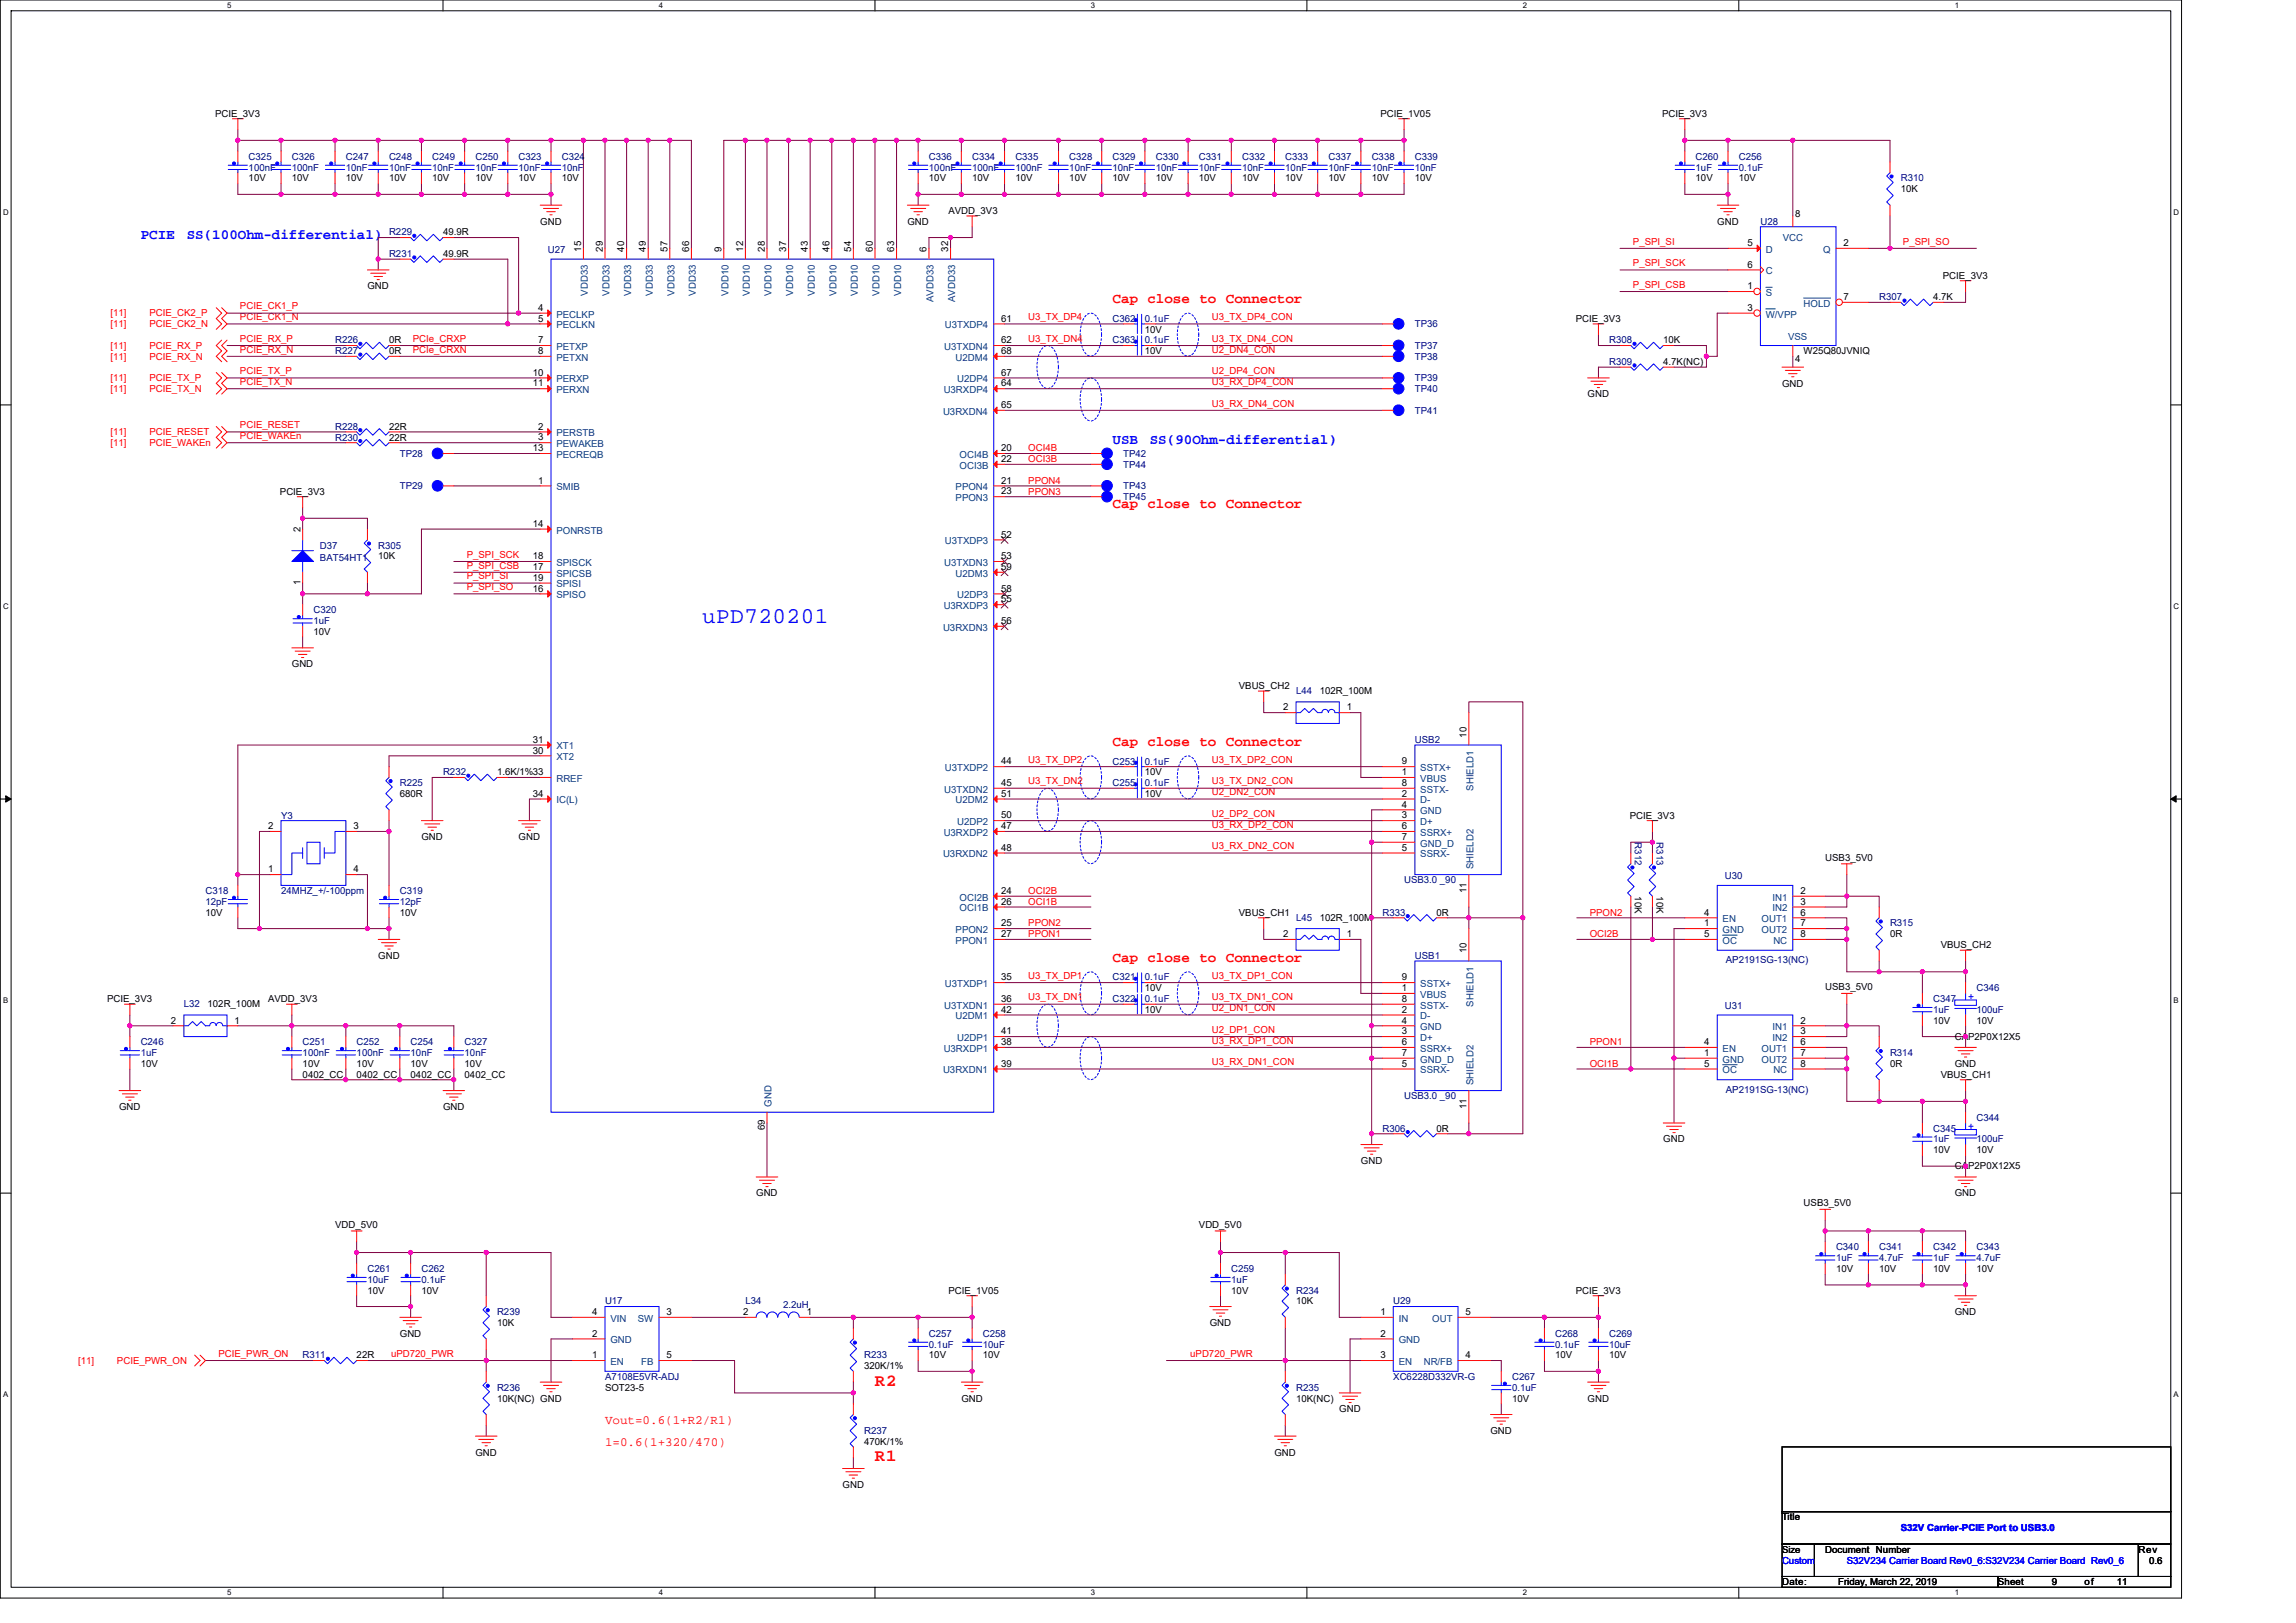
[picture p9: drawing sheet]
<svg xmlns="http://www.w3.org/2000/svg" width="297mm" height="210mm" viewBox="0 0 297 210" stroke-linecap="round" stroke-linejoin="round" font-family="sans-serif">
<defs><g id="words">
<text font-size="2.9" fill="#00f" x="90.8" y="80.6">uPD720201</text>
<g font-size="2.2" fill="#f00">
<text x="113.2" y="179.3">R2</text>
<text x="113.2" y="189.1">R1</text>
</g>
<g font-size="1.8" fill="#00f">
<text x="18.2" y="30.9">PCIE</text>
<text x="24.2" y="30.9">SS(100Ohm-differential)</text>
<text x="143.9" y="57.4">USB</text>
<text x="148.8" y="57.4">SS(90Ohm-differential)</text>
</g>
<g font-size="1.8" fill="#f00">
<text x="143.9" y="39.2">Cap close to Connector</text>
<text x="143.9" y="65.8">Cap close to Connector</text>
<text x="143.9" y="96.5">Cap close to Connector</text>
<text x="143.9" y="124.5">Cap close to Connector</text>
</g>
<g font-size="1.6" fill="#f00">
<text x="78.3" y="184.3">Vout=0.6(1+R2/R1)</text>
<text x="78.3" y="187.1">1=0.6(1+320/470)</text>
</g>
<g font-size="1.2">
<text x="27.8" y="15.1">PCIE_3V3</text>
<text x="178.6" y="15.1">PCIE_1V05</text>
<text x="215" y="15.1">PCIE_3V3</text>
<text x="32.2" y="23.5">10V</text>
<text x="37.8" y="23.5">10V</text>
<text x="44.7" y="23.5">10V</text>
<text x="50.3" y="23.5">10V</text>
<text x="55.9" y="23.5">10V</text>
<text x="61.5" y="23.5">10V</text>
<text x="67.1" y="23.5">10V</text>
<text x="72.7" y="23.5">10V</text>
<text x="120.2" y="23.5">10V</text>
<text x="125.8" y="23.5">10V</text>
<text x="131.4" y="23.5">10V</text>
<text x="138.3" y="23.5">10V</text>
<text x="143.9" y="23.5">10V</text>
<text x="149.5" y="23.5">10V</text>
<text x="155.1" y="23.5">10V</text>
<text x="160.7" y="23.5">10V</text>
<text x="166.3" y="23.5">10V</text>
<text x="171.9" y="23.5">10V</text>
<text x="177.5" y="23.5">10V</text>
<text x="183" y="23.5">10V</text>
<text x="219.4" y="23.5">10V</text>
<text x="225" y="23.5">10V</text>
<text x="69.9" y="29.1">GND</text>
<text x="117.4" y="29.1">GND</text>
<text x="122.7" y="27.7">AVDD_3V3</text>
<text x="222.2" y="29.1">GND</text>
<text x="232.2" y="28.1">8</text>
<text x="245.9" y="24.9">10K</text>
<text x="57.3" y="30.5">49.9R</text>
<text x="57.3" y="33.3">49.9R</text>
<text x="75.2" y="32.6" transform="rotate(-90 75.2 32.6)">15</text>
<text x="78" y="32.6" transform="rotate(-90 78 32.6)">29</text>
<text x="80.8" y="32.6" transform="rotate(-90 80.8 32.6)">40</text>
<text x="83.6" y="32.6" transform="rotate(-90 83.6 32.6)">49</text>
<text x="86.4" y="32.6" transform="rotate(-90 86.4 32.6)">57</text>
<text x="89.2" y="32.6" transform="rotate(-90 89.2 32.6)">66</text>
<text x="93.3" y="32.6" transform="rotate(-90 93.3 32.6)">9</text>
<text x="96.1" y="32.6" transform="rotate(-90 96.1 32.6)">12</text>
<text x="98.9" y="32.6" transform="rotate(-90 98.9 32.6)">28</text>
<text x="101.7" y="32.6" transform="rotate(-90 101.7 32.6)">37</text>
<text x="104.5" y="32.6" transform="rotate(-90 104.5 32.6)">43</text>
<text x="107.3" y="32.6" transform="rotate(-90 107.3 32.6)">46</text>
<text x="110.1" y="32.6" transform="rotate(-90 110.1 32.6)">54</text>
<text x="112.9" y="32.6" transform="rotate(-90 112.9 32.6)">60</text>
<text x="115.7" y="32.6" transform="rotate(-90 115.7 32.6)">63</text>
<text x="119.9" y="32.6" transform="rotate(-90 119.9 32.6)">6</text>
<text x="122.7" y="32.6" transform="rotate(-90 122.7 32.6)">32</text>
<text x="226.1" y="31.8">5</text>
<text x="226.1" y="34.6">6</text>
<text x="238.5" y="31.8">2</text>
<text x="47.5" y="37.4">GND</text>
<text x="69.6" y="40.2">4</text>
<text x="69.6" y="41.6">5</text>
<text x="129.5" y="41.6">61</text>
<text x="203.9" y="41.6">PCIE_3V3</text>
<text x="226.1" y="37.4">1</text>
<text x="226.1" y="40.2">3</text>
<text x="238.5" y="38.8">7</text>
<text x="250.1" y="38.8">4.7K</text>
<text x="251.4" y="36">PCIE_3V3</text>
<text x="50.3" y="45.8">0R</text>
<text x="50.3" y="44.4">0R</text>
<text x="69.6" y="44.4">7</text>
<text x="69.6" y="45.8">8</text>
<text x="129.5" y="44.4">62</text>
<text x="129.5" y="45.8">68</text>
<text x="148.1" y="43">10V</text>
<text x="148.1" y="45.8">10V</text>
<text x="215.2" y="44.4">10K</text>
<text x="215.2" y="47.2">4.7K(NC)</text>
<text x="232.2" y="46.8">4</text>
<text x="233.3" y="45.8">W25Q80JVNIQ</text>
<text x="68.9" y="48.6">10</text>
<text x="68.9" y="50">11</text>
<text x="129.5" y="52.8">65</text>
<text x="129.5" y="50">64</text>
<text x="129.5" y="48.6">67</text>
<text x="205.4" y="51.4">GND</text>
<text x="230.5" y="50">GND</text>
<text x="50.3" y="55.6">22R</text>
<text x="50.3" y="57">22R</text>
<text x="68.9" y="58.4">13</text>
<text x="69.6" y="55.6">2</text>
<text x="69.6" y="57">3</text>
<text x="129.5" y="58.4">20</text>
<text x="129.5" y="59.8">22</text>
<text x="36.2" y="64">PCIE_3V3</text>
<text x="69.6" y="62.6">1</text>
<text x="129.5" y="62.6">21</text>
<text x="129.5" y="64">23</text>
<text x="38.9" y="68.9" transform="rotate(-90 38.9 68.9)">2</text>
<text x="68.9" y="68.2">14</text>
<text x="129.5" y="69.6">52</text>
<text x="38.9" y="75.7" transform="rotate(-90 38.9 75.7)">1</text>
<text x="48.9" y="72.4">10K</text>
<text x="68.9" y="72.3">18</text>
<text x="68.9" y="73.7">17</text>
<text x="68.9" y="75.1">19</text>
<text x="68.9" y="76.5">16</text>
<text x="129.5" y="77.9">55</text>
<text x="129.5" y="72.3">53</text>
<text x="129.5" y="76.5">58</text>
<text x="129.5" y="73.7">59</text>
<text x="40.6" y="82.1">10V</text>
<text x="129.5" y="80.7">56</text>
<text x="37.8" y="86.3">GND</text>
<text x="160.3" y="89.1">VBUS_CH2</text>
<text x="170.7" y="89.8">102R_100M</text>
<text x="166" y="91.9">2</text>
<text x="174.2" y="91.9">1</text>
<text x="189.7" y="95.4" transform="rotate(-90 189.7 95.4)">10</text>
<text x="64.3" y="100.3">1.6K/1%33</text>
<text x="68.9" y="97.5">30</text>
<text x="68.9" y="96.1">31</text>
<text x="129.5" y="101.7">45</text>
<text x="129.5" y="98.9">44</text>
<text x="148.1" y="100.3">10V</text>
<text x="181.4" y="98.9">9</text>
<text x="181.4" y="100.3">1</text>
<text x="181.4" y="101.7">8</text>
<text x="34.7" y="107.3">2</text>
<text x="45.7" y="107.3">3</text>
<text x="51.7" y="103.1">680R</text>
<text x="68.9" y="103.1">34</text>
<text x="129.5" y="107.3">47</text>
<text x="129.5" y="105.9">50</text>
<text x="129.5" y="103.1">51</text>
<text x="148.1" y="103.1">10V</text>
<text x="181.4" y="103.1">2</text>
<text x="181.4" y="104.5">4</text>
<text x="181.4" y="105.9">3</text>
<text x="181.4" y="107.3">6</text>
<text x="210.8" y="105.9">PCIE_3V3</text>
<text x="34.7" y="112.9">1</text>
<text x="45.7" y="112.9">4</text>
<text x="54.5" y="108.7">GND</text>
<text x="67.1" y="108.7">GND</text>
<text x="129.5" y="110.1">48</text>
<text x="181.4" y="108.7">7</text>
<text x="181.4" y="110.1">5</text>
<text x="236.1" y="111.3">USB3_5V0</text>
<text x="26.6" y="118.5">10V</text>
<text x="51.7" y="118.5">10V</text>
<text x="129.5" y="115.7">24</text>
<text x="129.5" y="117.1">26</text>
<text x="129.5" y="119.8">25</text>
<text x="160.3" y="118.5">VBUS_CH1</text>
<text x="170.7" y="119.2">102R_100M</text>
<text x="185.8" y="118.5">0R</text>
<text x="189.7" y="115.5" transform="rotate(-90 189.7 115.5)">11</text>
<text x="211.5" y="116" transform="rotate(90 211.5 116)">10K</text>
<text x="214.3" y="116" transform="rotate(90 214.3 116)">10K</text>
<text x="220.5" y="118.4">4</text>
<text x="220.5" y="119.8">1</text>
<text x="232.9" y="115.7">2</text>
<text x="232.9" y="117.1">3</text>
<text x="232.9" y="118.4">6</text>
<text x="232.9" y="119.8">7</text>
<text x="48.9" y="124.1">GND</text>
<text x="129.5" y="121.2">27</text>
<text x="166" y="121.2">2</text>
<text x="174.2" y="121.2">1</text>
<text x="189.7" y="123.4" transform="rotate(-90 189.7 123.4)">10</text>
<text x="220.5" y="121.2">5</text>
<text x="232.9" y="121.2">8</text>
<text x="244.5" y="121.3">0R</text>
<text x="251.1" y="122.7">VBUS_CH2</text>
<text x="13.9" y="129.6">PCIE_3V3</text>
<text x="26.9" y="130.3">102R_100M</text>
<text x="34.7" y="129.6">AVDD_3V3</text>
<text x="129.5" y="129.6">36</text>
<text x="129.5" y="126.8">35</text>
<text x="129.5" y="131">42</text>
<text x="148.1" y="128.2">10V</text>
<text x="148.1" y="131">10V</text>
<text x="181.4" y="126.8">9</text>
<text x="181.4" y="128.2">1</text>
<text x="181.4" y="129.6">8</text>
<text x="181.4" y="131">2</text>
<text x="236.1" y="128.1">USB3_5V0</text>
<text x="22.1" y="132.4">2</text>
<text x="30.3" y="132.4">1</text>
<text x="129.5" y="135.2">38</text>
<text x="129.5" y="133.8">41</text>
<text x="181.4" y="132.4">4</text>
<text x="181.4" y="133.8">3</text>
<text x="181.4" y="135.2">6</text>
<text x="181.4" y="136.6">7</text>
<text x="220.5" y="135.2">4</text>
<text x="220.5" y="136.6">1</text>
<text x="232.9" y="132.4">2</text>
<text x="232.9" y="133.8">3</text>
<text x="232.9" y="135.2">6</text>
<text x="232.9" y="136.6">7</text>
<text x="250.1" y="132.4">10V</text>
<text x="252.9" y="134.5">CAP2P0X12X5</text>
<text x="255.7" y="132.4">10V</text>
<text x="15.4" y="143.6">GND</text>
<text x="18.2" y="138">10V</text>
<text x="39.2" y="138">10V</text>
<text x="39.2" y="139.4">0402_CC</text>
<text x="46.1" y="138">10V</text>
<text x="46.1" y="139.4">0402_CC</text>
<text x="53.1" y="138">10V</text>
<text x="53.1" y="139.4">0402_CC</text>
<text x="57.3" y="143.6">GND</text>
<text x="60.1" y="138">10V</text>
<text x="60.1" y="139.4">0402_CC</text>
<text x="129.5" y="138">39</text>
<text x="181.4" y="138">5</text>
<text x="189.7" y="143.5" transform="rotate(-90 189.7 143.5)">11</text>
<text x="220.5" y="138">5</text>
<text x="232.9" y="138">8</text>
<text x="244.5" y="138">0R</text>
<text x="251.1" y="139.4">VBUS_CH1</text>
<text x="252.9" y="138">GND</text>
<text x="98.9" y="146.3" transform="rotate(-90 98.9 146.3)">69</text>
<text x="185.8" y="146.4">0R</text>
<text x="215.2" y="147.8">GND</text>
<text x="250.1" y="149.2">10V</text>
<text x="255.7" y="149.2">10V</text>
<text x="97.8" y="154.8">GND</text>
<text x="176.1" y="150.6">GND</text>
<text x="252.9" y="154.8">GND</text>
<text x="252.9" y="151.3">CAP2P0X12X5</text>
<text x="43.3" y="158.8">VDD_5V0</text>
<text x="155.1" y="158.8">VDD_5V0</text>
<text x="233.3" y="156">USB3_5V0</text>
<text x="47.5" y="167.4">10V</text>
<text x="54.5" y="167.4">10V</text>
<text x="122.7" y="167.4">PCIE_1V05</text>
<text x="159.3" y="167.4">10V</text>
<text x="203.9" y="167.4">PCIE_3V3</text>
<text x="237.5" y="164.6">10V</text>
<text x="243.1" y="164.6">10V</text>
<text x="250.1" y="164.6">10V</text>
<text x="255.7" y="164.6">10V</text>
<text x="51.7" y="173">GND</text>
<text x="64.3" y="171.6">10K</text>
<text x="76.6" y="170.1">4</text>
<text x="76.6" y="172.9">2</text>
<text x="86.2" y="170.1">3</text>
<text x="96.2" y="170.1">2</text>
<text x="104.4" y="170.1">1</text>
<text x="156.5" y="171.6">GND</text>
<text x="167.7" y="168.8">10K</text>
<text x="178.6" y="170.1">1</text>
<text x="178.6" y="172.9">2</text>
<text x="189.6" y="170.1">5</text>
<text x="252.9" y="170.2">GND</text>
<text x="46.1" y="175.7">22R</text>
<text x="76.6" y="175.7">1</text>
<text x="78.3" y="179.9">SOT23-5</text>
<text x="86.2" y="175.7">5</text>
<text x="111.8" y="177.1">320K/1%</text>
<text x="120.2" y="175.7">10V</text>
<text x="127.2" y="175.7">10V</text>
<text x="178.6" y="175.7">3</text>
<text x="189.6" y="175.7">4</text>
<text x="201.2" y="175.7">10V</text>
<text x="208.2" y="175.7">10V</text>
<text x="64.3" y="181.3">10K(NC) GND</text>
<text x="124.4" y="181.3">GND</text>
<text x="167.7" y="181.3">10K(NC)</text>
<text x="173.3" y="182.7">GND</text>
<text x="192.8" y="185.5">GND</text>
<text x="195.6" y="181.3">10V</text>
<text x="205.4" y="181.3">GND</text>
<text x="61.5" y="188.3">GND</text>
<text x="111.8" y="186.9">470K/1%</text>
<text x="164.9" y="188.3">GND</text>
<text x="109" y="192.5">GND</text>
<text x="230.5" y="196.7">Title</text>
<text x="230.5" y="200.9">Size</text>
<text x="236.1" y="200.9">Document Number</text>
<text x="276.6" y="200.9">Rev</text>
<text x="278" y="202.3">0.6</text>
<text x="230.5" y="205.1">Date:</text>
<text x="237.8" y="205.1">Friday, March 22, 2019</text>
<text x="258.5" y="205.1">Sheet</text>
<text x="265.5" y="205.1">9</text>
<text x="269.7" y="205.1">of</text>
<text x="273.9" y="205.1">11</text>
</g>
<g font-size="1.2" fill="#000080">
<text x="32.2" y="20.7">C325</text>
<text x="32.2" y="22.1">100nF</text>
<text x="37.8" y="20.7">C326</text>
<text x="37.8" y="22.1">100nF</text>
<text x="44.7" y="20.7">C247</text>
<text x="44.7" y="22.1">10nF</text>
<text x="50.3" y="20.7">C248</text>
<text x="50.3" y="22.1">10nF</text>
<text x="55.9" y="20.7">C249</text>
<text x="55.9" y="22.1">10nF</text>
<text x="61.5" y="20.7">C250</text>
<text x="61.5" y="22.1">10nF</text>
<text x="67.1" y="20.7">C323</text>
<text x="67.1" y="22.1">10nF</text>
<text x="72.7" y="20.7">C324</text>
<text x="72.7" y="22.1">10nF</text>
<text x="120.2" y="20.7">C336</text>
<text x="120.2" y="22.1">100nF</text>
<text x="125.8" y="20.7">C334</text>
<text x="125.8" y="22.1">100nF</text>
<text x="131.4" y="20.7">C335</text>
<text x="131.4" y="22.1">100nF</text>
<text x="138.3" y="20.7">C328</text>
<text x="138.3" y="22.1">10nF</text>
<text x="143.9" y="20.7">C329</text>
<text x="143.9" y="22.1">10nF</text>
<text x="149.5" y="20.7">C330</text>
<text x="149.5" y="22.1">10nF</text>
<text x="155.1" y="20.7">C331</text>
<text x="155.1" y="22.1">10nF</text>
<text x="160.7" y="20.7">C332</text>
<text x="160.7" y="22.1">10nF</text>
<text x="166.3" y="20.7">C333</text>
<text x="166.3" y="22.1">10nF</text>
<text x="171.9" y="20.7">C337</text>
<text x="171.9" y="22.1">10nF</text>
<text x="177.5" y="20.7">C338</text>
<text x="177.5" y="22.1">10nF</text>
<text x="183" y="20.7">C339</text>
<text x="183" y="22.1">10nF</text>
<text x="219.4" y="20.7">C260</text>
<text x="219.4" y="22.1">1uF</text>
<text x="225" y="20.7">C256</text>
<text x="225" y="22.1">0.1uF</text>
<text x="245.9" y="23.5">R310</text>
<text x="227.7" y="29.1">U28</text>
<text x="50.3" y="30.5">R229</text>
<text x="50.3" y="33.3">R231</text>
<text x="70.9" y="32.7">U27</text>
<text x="143.9" y="41.6">C362</text>
<text x="148.1" y="41.6">0.1uF</text>
<text x="243.1" y="38.8">R307</text>
<text x="43.3" y="45.8">R227</text>
<text x="43.3" y="44.4">R226</text>
<text x="143.9" y="44.4">C363</text>
<text x="148.1" y="44.4">0.1uF</text>
<text x="183" y="42.3">TP36</text>
<text x="183" y="45.1">TP37</text>
<text x="183" y="46.5">TP38</text>
<text x="208.2" y="44.4">R308</text>
<text x="208.2" y="47.2">R309</text>
<text x="183" y="49.3">TP39</text>
<text x="183" y="50.7">TP40</text>
<text x="183" y="53.5">TP41</text>
<text x="43.3" y="55.6">R228</text>
<text x="43.3" y="57">R230</text>
<text x="51.7" y="59.1">TP28</text>
<text x="145.3" y="59.1">TP42</text>
<text x="51.7" y="63.3">TP29</text>
<text x="145.3" y="60.5">TP44</text>
<text x="145.3" y="64.7">TP45</text>
<text x="145.3" y="63.3">TP43</text>
<text x="41.4" y="71">D37</text>
<text x="48.9" y="71">R305</text>
<text x="41.4" y="72.6">BAT54HT1</text>
<text x="40.6" y="79.4">C320</text>
<text x="40.6" y="80.8">1uF</text>
<text x="167.7" y="89.8">L44</text>
<text x="51.7" y="101.7">R225</text>
<text x="57.3" y="100.3">R232</text>
<text x="143.9" y="98.9">C253</text>
<text x="143.9" y="101.7">C255</text>
<text x="148.1" y="98.9">0.1uF</text>
<text x="148.1" y="101.7">0.1uF</text>
<text x="183" y="96.1">USB2</text>
<text x="36.4" y="105.9">Y3</text>
<text x="211.5" y="109" transform="rotate(90 211.5 109)">R312</text>
<text x="214.3" y="109" transform="rotate(90 214.3 109)">R313</text>
<text x="223.1" y="113.7">U30</text>
<text x="26.6" y="115.7">C318</text>
<text x="26.6" y="117.1">12pF</text>
<text x="36.4" y="115.7">24MHZ_+/-100ppm</text>
<text x="51.7" y="115.7">C319</text>
<text x="51.7" y="117.1">12pF</text>
<text x="167.7" y="119.2">L45</text>
<text x="178.9" y="118.5">R333</text>
<text x="181.6" y="114.3">USB3.0 _90</text>
<text x="244.5" y="119.9">R315</text>
<text x="183" y="124.1">USB1</text>
<text x="223.3" y="124.6">AP2191SG-13(NC)</text>
<text x="23.8" y="130.3">L32</text>
<text x="143.9" y="126.9">C321</text>
<text x="143.9" y="129.6">C322</text>
<text x="148.1" y="126.9">0.1uF</text>
<text x="148.1" y="129.6">0.1uF</text>
<text x="223.1" y="130.5">U31</text>
<text x="250.1" y="129.6">C347</text>
<text x="250.1" y="131">1uF</text>
<text x="255.7" y="128.2">C346</text>
<text x="255.7" y="131">100uF</text>
<text x="18.2" y="135.2">C246</text>
<text x="18.2" y="136.6">1uF</text>
<text x="39.2" y="135.2">C251</text>
<text x="39.2" y="136.6">100nF</text>
<text x="46.1" y="135.2">C252</text>
<text x="46.1" y="136.6">100nF</text>
<text x="53.1" y="135.2">C254</text>
<text x="53.1" y="136.6">10nF</text>
<text x="60.1" y="135.2">C327</text>
<text x="60.1" y="136.6">10nF</text>
<text x="244.5" y="136.6">R314</text>
<text x="181.6" y="142.2">USB3.0 _90</text>
<text x="223.3" y="141.4">AP2191SG-13(NC)</text>
<text x="178.9" y="146.4">R306</text>
<text x="250.1" y="146.4">C345</text>
<text x="250.1" y="147.8">1uF</text>
<text x="255.7" y="145">C344</text>
<text x="255.7" y="147.8">100uF</text>
<text x="237.5" y="161.8">C340</text>
<text x="243.1" y="161.8">C341</text>
<text x="250.1" y="161.8">C342</text>
<text x="255.7" y="161.8">C343</text>
<text x="47.5" y="164.6">C261</text>
<text x="47.5" y="166">10uF</text>
<text x="54.5" y="164.6">C262</text>
<text x="54.5" y="166">0.1uF</text>
<text x="159.3" y="164.6">C259</text>
<text x="159.3" y="166">1uF</text>
<text x="167.7" y="167.4">R234</text>
<text x="237.5" y="163.2">1uF</text>
<text x="243.1" y="163.2">4.7uF</text>
<text x="250.1" y="163.2">1uF</text>
<text x="255.7" y="163.2">4.7uF</text>
<text x="64.3" y="170.2">R239</text>
<text x="78.3" y="168.8">U17</text>
<text x="96.4" y="168.8">L34</text>
<text x="101.3" y="169.2">2.2uH</text>
<text x="120.2" y="173">C257</text>
<text x="127.2" y="173">C258</text>
<text x="180.3" y="168.8">U29</text>
<text x="201.2" y="173">C268</text>
<text x="208.2" y="173">C269</text>
<text x="39.2" y="175.7">R311</text>
<text x="64.3" y="179.9">R236</text>
<text x="78.3" y="178.5">A7108E5VR-ADJ</text>
<text x="111.8" y="175.7">R233</text>
<text x="120.2" y="174.3">0.1uF</text>
<text x="127.2" y="174.3">10uF</text>
<text x="167.7" y="179.9">R235</text>
<text x="180.3" y="178.5">XC6228D332VR-G</text>
<text x="195.6" y="178.5">C267</text>
<text x="195.6" y="179.9">0.1uF</text>
<text x="201.2" y="174.3">0.1uF</text>
<text x="208.2" y="174.3">10uF</text>
<text x="111.8" y="185.5">R237</text>
</g>
<g font-size="1.2" fill="#f00">
<text x="211.3" y="31.6">P_SPI_SI</text>
<text x="211.3" y="34.4">P_SPI_SCK</text>
<text x="246.2" y="31.6">P_SPI_SO</text>
<text x="14.3" y="40.9">[11]</text>
<text x="19.3" y="40.9">PCIE_CK2_P</text>
<text x="31" y="41.4">PCIE_CK1_N</text>
<text x="31" y="40">PCIE_CK1_P</text>
<text x="133" y="41.4">U3_TX_DP4</text>
<text x="156.8" y="41.4">U3_TX_DP4_CON</text>
<text x="211.3" y="37.2">P_SPI_CSB</text>
<text x="14.3" y="42.3">[11]</text>
<text x="14.3" y="46.5">[11]</text>
<text x="14.3" y="45.1">[11]</text>
<text x="19.3" y="42.3">PCIE_CK2_N</text>
<text x="19.3" y="46.5">PCIE_RX_N</text>
<text x="19.3" y="45.1">PCIE_RX_P</text>
<text x="31" y="44.2">PCIE_RX_P</text>
<text x="31" y="45.6">PCIE_RX_N</text>
<text x="53.4" y="44.2">PCIe_CRXP</text>
<text x="53.4" y="45.6">PCIe_CRXN</text>
<text x="133" y="44.2">U3_TX_DN4</text>
<text x="156.8" y="45.6">U2_DN4_CON</text>
<text x="156.8" y="44.2">U3_TX_DN4_CON</text>
<text x="14.3" y="50.7">[11]</text>
<text x="14.3" y="49.3">[11]</text>
<text x="19.3" y="50.7">PCIE_TX_N</text>
<text x="19.3" y="49.3">PCIE_TX_P</text>
<text x="31" y="48.4">PCIE_TX_P</text>
<text x="31" y="49.8">PCIE_TX_N</text>
<text x="156.8" y="48.4">U2_DP4_CON</text>
<text x="156.8" y="49.8">U3_RX_DP4_CON</text>
<text x="156.8" y="52.6">U3_RX_DN4_CON</text>
<text x="14.3" y="56.3">[11]</text>
<text x="14.3" y="57.7">[11]</text>
<text x="19.3" y="56.3">PCIE_RESET</text>
<text x="19.3" y="57.7">PCIE_WAKEn</text>
<text x="31" y="55.4">PCIE_RESET</text>
<text x="31" y="56.8">PCIE_WAKEn</text>
<text x="133" y="58.4">OCI4B</text>
<text x="133" y="59.8">OCI3B</text>
<text x="133" y="62.6">PPON4</text>
<text x="133" y="64">PPON3</text>
<text x="60.4" y="72.2">P_SPI_SCK</text>
<text x="60.4" y="73.6">P_SPI_CSB</text>
<text x="60.4" y="75">P_SPI_SI</text>
<text x="60.4" y="76.3">P_SPI_SO</text>
<text x="133" y="98.7">U3_TX_DP2</text>
<text x="133" y="101.5">U3_TX_DN2</text>
<text x="156.8" y="98.7">U3_TX_DP2_CON</text>
<text x="156.8" y="101.5">U3_TX_DN2_CON</text>
<text x="156.8" y="107.1">U3_RX_DP2_CON</text>
<text x="156.8" y="102.9">U2_DN2_CON</text>
<text x="156.8" y="105.7">U2_DP2_CON</text>
<text x="156.8" y="109.9">U3_RX_DN2_CON</text>
<text x="133" y="115.7">OCI2B</text>
<text x="133" y="117.1">OCI1B</text>
<text x="133" y="119.9">PPON2</text>
<text x="205.7" y="118.5">PPON2</text>
<text x="133" y="121.3">PPON1</text>
<text x="205.7" y="121.3">OCI2B</text>
<text x="133" y="126.6">U3_TX_DP1</text>
<text x="133" y="129.4">U3_TX_DN1</text>
<text x="156.8" y="130.8">U2_DN1_CON</text>
<text x="156.8" y="129.4">U3_TX_DN1_CON</text>
<text x="156.8" y="126.6">U3_TX_DP1_CON</text>
<text x="156.8" y="133.6">U2_DP1_CON</text>
<text x="156.8" y="135">U3_RX_DP1_CON</text>
<text x="156.8" y="137.8">U3_RX_DN1_CON</text>
<text x="205.7" y="135.2">PPON1</text>
<text x="205.7" y="138">OCI1B</text>
<text x="10.1" y="176.4">[11]</text>
<text x="15.1" y="176.4">PCIE_PWR_ON</text>
<text x="28.3" y="175.5">PCIE_PWR_ON</text>
<text x="50.6" y="175.5">uPD720_PWR</text>
<text x="154" y="175.5">uPD720_PWR</text>
</g>
<g font-size="1.2" fill="#004080">
<text x="228.4" y="32.7">D</text>
<text x="228.4" y="35.5">C</text>
<text x="230.6" y="31.2">VCC</text>
<text x="235.9" y="32.7">Q</text>
<text x="72" y="41.1">PECLKP</text>
<text x="76.1" y="38.3" transform="rotate(-90 76.1 38.3)">VDD33</text>
<text x="78.9" y="38.3" transform="rotate(-90 78.9 38.3)">VDD33</text>
<text x="81.7" y="38.3" transform="rotate(-90 81.7 38.3)">VDD33</text>
<text x="84.5" y="38.3" transform="rotate(-90 84.5 38.3)">VDD33</text>
<text x="87.2" y="38.3" transform="rotate(-90 87.2 38.3)">VDD33</text>
<text x="90" y="38.3" transform="rotate(-90 90 38.3)">VDD33</text>
<text x="94.2" y="38.3" transform="rotate(-90 94.2 38.3)">VDD10</text>
<text x="97" y="38.3" transform="rotate(-90 97 38.3)">VDD10</text>
<text x="99.8" y="38.3" transform="rotate(-90 99.8 38.3)">VDD10</text>
<text x="102.6" y="38.3" transform="rotate(-90 102.6 38.3)">VDD10</text>
<text x="105.4" y="38.3" transform="rotate(-90 105.4 38.3)">VDD10</text>
<text x="108.2" y="38.3" transform="rotate(-90 108.2 38.3)">VDD10</text>
<text x="111" y="38.3" transform="rotate(-90 111 38.3)">VDD10</text>
<text x="113.8" y="38.3" transform="rotate(-90 113.8 38.3)">VDD10</text>
<text x="116.6" y="38.3" transform="rotate(-90 116.6 38.3)">VDD10</text>
<text x="120.8" y="39.1" transform="rotate(-90 120.8 39.1)">AVDD33</text>
<text x="123.6" y="39.1" transform="rotate(-90 123.6 39.1)">AVDD33</text>
<text x="228.4" y="38.3">S</text>
<text x="228.4" y="41.1">W/VPP</text>
<text x="233.3" y="39.7">HOLD</text>
<text x="72" y="42.5">PECLKN</text>
<text x="72" y="45.3">PETXP</text>
<text x="72" y="46.7">PETXN</text>
<text x="122.1" y="45.3">U3TXDN4</text>
<text x="122.2" y="42.5">U3TXDP4</text>
<text x="123.6" y="46.7">U2DM4</text>
<text x="231.3" y="44">VSS</text>
<text x="72" y="49.5">PERXP</text>
<text x="72" y="50.9">PERXN</text>
<text x="122" y="53.7">U3RXDN4</text>
<text x="122.1" y="50.9">U3RXDP4</text>
<text x="123.8" y="49.5">U2DP4</text>
<text x="72" y="56.5">PERSTB</text>
<text x="72" y="57.8">PEWAKEB</text>
<text x="72" y="59.2">PECREQB</text>
<text x="124.1" y="59.2">OCI4B</text>
<text x="72" y="63.4">SMIB</text>
<text x="123.6" y="63.4">PPON4</text>
<text x="123.6" y="64.8">PPON3</text>
<text x="124.1" y="60.6">OCI3B</text>
<text x="72" y="69">PONRSTB</text>
<text x="122.2" y="70.4">U3TXDP3</text>
<text x="72" y="73.2">SPISCK</text>
<text x="72" y="74.6">SPICSB</text>
<text x="72" y="76">SPISI</text>
<text x="72" y="77.4">SPISO</text>
<text x="122.1" y="73.2">U3TXDN3</text>
<text x="123.6" y="74.6">U2DM3</text>
<text x="123.8" y="77.4">U2DP3</text>
<text x="122" y="81.6">U3RXDN3</text>
<text x="122.1" y="78.8">U3RXDP3</text>
<text x="72" y="98.4">XT2</text>
<text x="72" y="97">XT1</text>
<text x="72" y="101.2">RREF</text>
<text x="122.2" y="99.8">U3TXDP2</text>
<text x="183.7" y="99.8">SSTX+</text>
<text x="183.7" y="101.2">VBUS</text>
<text x="72" y="103.9">IC(L)</text>
<text x="122.1" y="102.6">U3TXDN2</text>
<text x="123.6" y="103.9">U2DM2</text>
<text x="123.8" y="106.7">U2DP2</text>
<text x="183.7" y="102.6">SSTX-</text>
<text x="183.7" y="103.9">D-</text>
<text x="183.7" y="105.3">GND</text>
<text x="183.7" y="106.7">D+</text>
<text x="190.6" y="102.3" transform="rotate(-90 190.6 102.3)">SHIELD1</text>
<text x="122" y="110.9">U3RXDN2</text>
<text x="122.1" y="108.1">U3RXDP2</text>
<text x="183.7" y="108.1">SSRX+</text>
<text x="183.7" y="109.5">GND_D</text>
<text x="183.7" y="110.9">SSRX-</text>
<text x="190.6" y="112.5" transform="rotate(-90 190.6 112.5)">SHIELD2</text>
<text x="124.1" y="116.5">OCI2B</text>
<text x="124.1" y="117.9">OCI1B</text>
<text x="222.9" y="119.3">EN</text>
<text x="227.9" y="119.3">OUT1</text>
<text x="229.3" y="116.5">IN1</text>
<text x="229.3" y="117.9">IN2</text>
<text x="123.6" y="120.7">PPON2</text>
<text x="123.6" y="122.1">PPON1</text>
<text x="222.9" y="120.7">GND</text>
<text x="222.9" y="122.1">OC</text>
<text x="227.9" y="120.7">OUT2</text>
<text x="229.4" y="122.1">NC</text>
<text x="122.1" y="130.5">U3TXDN1</text>
<text x="122.2" y="127.7">U3TXDP1</text>
<text x="123.6" y="131.9">U2DM1</text>
<text x="183.7" y="127.7">SSTX+</text>
<text x="183.7" y="129.1">VBUS</text>
<text x="183.7" y="130.5">SSTX-</text>
<text x="183.7" y="131.9">D-</text>
<text x="190.6" y="130.2" transform="rotate(-90 190.6 130.2)">SHIELD1</text>
<text x="122.1" y="136.1">U3RXDP1</text>
<text x="123.8" y="134.7">U2DP1</text>
<text x="183.7" y="133.3">GND</text>
<text x="183.7" y="134.7">D+</text>
<text x="183.7" y="136.1">SSRX+</text>
<text x="183.7" y="137.5">GND_D</text>
<text x="222.9" y="136.1">EN</text>
<text x="222.9" y="137.5">GND</text>
<text x="227.9" y="136.1">OUT1</text>
<text x="227.9" y="137.5">OUT2</text>
<text x="229.3" y="133.3">IN1</text>
<text x="229.3" y="134.7">IN2</text>
<text x="99.8" y="143.2" transform="rotate(-90 99.8 143.2)">GND</text>
<text x="122" y="138.9">U3RXDN1</text>
<text x="183.7" y="138.9">SSRX-</text>
<text x="190.6" y="140.4" transform="rotate(-90 190.6 140.4)">SHIELD2</text>
<text x="222.9" y="138.9">OC</text>
<text x="229.4" y="138.9">NC</text>
<text x="79" y="171">VIN</text>
<text x="79" y="173.8">GND</text>
<text x="82.5" y="171">SW</text>
<text x="181" y="171">IN</text>
<text x="181" y="173.8">GND</text>
<text x="185.3" y="171">OUT</text>
<text x="79" y="176.6">EN</text>
<text x="83" y="176.6">FB</text>
<text x="181" y="176.6">EN</text>
<text x="184.2" y="176.6">NR/FB</text>
</g>
<g font-size="1.2" fill="#00f">
<text x="230.5" y="202.3">Custom</text>
<text x="238.9" y="202.3">S32V234 Carrier Board Rev0_6:S32V234 Carrier Board Rev0_6</text>
<text x="245.9" y="198.1">S32V Carrier-PCIE Port to USB3.0</text>
</g>
<g font-size="1">
<text x="29.4" y="1.1">5</text>
<text x="85.3" y="1.1">4</text>
<text x="141.1" y="1.1">3</text>
<text x="197" y="1.1">2</text>
<text x="252.9" y="1.1">1</text>
<text x=".4" y="27.8">D</text>
<text x="281.2" y="27.8">D</text>
<text x=".4" y="78.8">C</text>
<text x="281.2" y="78.8">C</text>
<text x=".4" y="129.8">B</text>
<text x="281.2" y="129.8">B</text>
<text x=".4" y="180.8">A</text>
<text x="281.2" y="180.8">A</text>
<text x="29.4" y="206.4">5</text>
<text x="85.3" y="206.4">4</text>
<text x="141.1" y="206.4">3</text>
<text x="197" y="206.4">2</text>
<text x="252.9" y="206.4">1</text>
</g>
</g></defs>
<path d="M0 0h282.2v206.8h-282.2zM1.4 1.4h279.4v204h-279.4z" fill="none" stroke="#000" stroke-width=".13"/>
<g fill="#fff">
<path d="M29.4 .1h.5v1.2h-.5z"/>
<path d="M29.4 205.5h.5v1.1h-.5z"/>
</g>
<path d="M57.3 0v1.4M57.3 205.4v1.4" fill="none" stroke="#000" stroke-width=".13"/>
<g fill="#fff">
<path d="M85.3 .1h.5v1.2h-.5z"/>
<path d="M85.3 205.5h.5v1.1h-.5z"/>
</g>
<path d="M113.2 0v1.4M113.2 205.4v1.4" fill="none" stroke="#000" stroke-width=".13"/>
<g fill="#fff">
<path d="M141.1 .1h.6v1.2h-.6z"/>
<path d="M141.1 205.5h.6v1.1h-.6z"/>
</g>
<path d="M169.1 0v1.4M169.1 205.4v1.4" fill="none" stroke="#000" stroke-width=".13"/>
<g fill="#fff">
<path d="M197 .1h.6v1.2h-.6z"/>
<path d="M197 205.5h.6v1.1h-.6z"/>
</g>
<path d="M225 0v1.4M225 205.4v1.4" fill="none" stroke="#000" stroke-width=".13"/>
<g fill="#fff">
<path d="M252.9 .1h.5v1.2h-.5z"/>
<path d="M252.9 205.5h.5v1.1h-.5z"/>
<path d="M.4 26.9h.7v1.1h-.7z"/>
<path d="M281.2 26.9h.7v1.1h-.7z"/>
<path d="M.4 77.9h.7v1.1h-.7z"/>
<path d="M281.2 77.9h.7v1.1h-.7z"/>
</g>
<path d="M0 52.4h1.4M280.8 52.4h1.4" fill="none" stroke="#000" stroke-width=".13"/>
<g fill="#fff">
<path d="M.4 128.9h.7v1.1h-.7z"/>
<path d="M281.2 128.9h.7v1.1h-.7z"/>
</g>
<path d="M0 103.4h1.4M280.8 103.4h1.4" fill="none" stroke="#000" stroke-width=".13"/>
<path d="M.7 103l.7 .4-.7 .4zM280.8 103.4l.7-.4v.8z" fill="#000" stroke="#000" stroke-width=".13"/>
<g fill="#fff">
<path d="M.4 179.9h.7v1.1h-.7z"/>
<path d="M281.2 179.9h.7v1.1h-.7z"/>
</g>
<path d="M0 154.4h1.4M280.8 154.4h1.4M230.5 187.2h50.3v8.4h-50.3zM230.5 195.6h50.3v4.2h-50.3zM230.5 199.8h4.2v4.2h-4.2zM234.7 199.8h41.9v4.2h-41.9zM276.6 199.8h4.2v4.2h-4.2zM230.5 204h28v1.4h-28zM258.5 204h22.3v1.4h-22.3z" fill="none" stroke="#000" stroke-width=".13"/>
<path d="M134.8 45.1a.84 .84 0 0 1 1.4 0 4.5 4.5 0 0 1 0 4.8 .83 .83 0 0 1-1.4 0 4.6 4.6 0 0 1 0-4.8zM140.4 40.9a.84 .84 0 0 1 1.4 0 4.5 4.5 0 0 1 0 4.8 .83 .83 0 0 1-1.4 0 4.6 4.6 0 0 1 0-4.8zM140.4 49.3a.84 .84 0 0 1 1.4 0 4.5 4.5 0 0 1 0 4.8 .83 .83 0 0 1-1.4 0 4.6 4.6 0 0 1 0-4.8zM153 40.9a.84 .84 0 0 1 1.4 0 4.5 4.5 0 0 1 0 4.8 .83 .83 0 0 1-1.4 0 4.6 4.6 0 0 1 0-4.8zM140.4 98.2a.84 .84 0 0 1 1.4 0 4.5 4.5 0 0 1 0 4.8 .83 .83 0 0 1-1.4 0 4.6 4.6 0 0 1 0-4.8zM153 98.2a.84 .84 0 0 1 1.4 0 4.5 4.5 0 0 1 0 4.8 .83 .83 0 0 1-1.4 0 4.6 4.6 0 0 1 0-4.8zM134.8 102.4a.84 .84 0 0 1 1.4 0 4.5 4.5 0 0 1 0 4.8 .83 .83 0 0 1-1.4 0 4.6 4.6 0 0 1 0-4.8zM140.4 106.5a.84 .84 0 0 1 1.4 0 4.5 4.5 0 0 1 0 4.9 .83 .83 0 0 1-1.4 0 4.6 4.6 0 0 1 0-4.9zM134.8 130.3a.84 .84 0 0 1 1.4 0 4.5 4.5 0 0 1 0 4.8 .83 .83 0 0 1-1.4 0 4.6 4.6 0 0 1 0-4.8zM140.4 126.1a.84 .84 0 0 1 1.4 0 4.5 4.5 0 0 1 0 4.8 .83 .83 0 0 1-1.4 0 4.6 4.6 0 0 1 0-4.8zM140.4 134.5a.84 .84 0 0 1 1.4 0 4.5 4.5 0 0 1 0 4.8 .83 .83 0 0 1-1.4 0 4.6 4.6 0 0 1 0-4.8zM153 126.1a.84 .84 0 0 1 1.4 0 4.5 4.5 0 0 1 0 4.8 .83 .83 0 0 1-1.4 0 4.6 4.6 0 0 1 0-4.8z" fill="none" stroke="#00f" stroke-width=".13" stroke-dasharray=".3 .3"/>
<g fill="none" stroke="#800040" stroke-width=".13">
<path d="M30.8 18.2h5.6M30.8 16.8v1.4M30.8 18.2v1.4M36.4 18.2v1.4M36.4 18.2h6.9M43.3 18.2h5.6M43.3 18.2v1.4M48.9 18.2h5.6M48.9 18.2v1.4M54.5 18.2h5.6M54.5 18.2v1.4M60.1 18.2h5.6"/>
<path d="M60.1 18.2v1.4M65.7 18.2h5.6M65.7 18.2v1.4M71.3 18.2h4.2M71.3 18.2v1.4M75.5 18.2h2.8M75.5 18.2v13.9M78.3 18.2h2.8M78.3 18.2v13.9M81.1 18.2h2.8M81.1 18.2v13.9M83.9 18.2h2.8"/>
<path d="M83.9 18.2v13.9M86.7 18.2h2.7v13.9M86.7 18.2v13.9M96.4 18.2h2.8M96.4 18.2h-2.8v13.9M96.4 18.2v13.9M99.2 18.2v13.9M99.2 18.2h2.8M102 18.2h2.8M102 18.2v13.9M104.8 18.2v13.9M104.8 18.2h2.8"/>
<path d="M107.6 18.2h2.8M107.6 18.2v13.9M110.4 18.2v13.9M110.4 18.2h2.8M113.2 18.2h2.8M113.2 18.2v13.9M116 18.2v13.9M116 18.2h2.8M118.8 18.2h5.6M118.8 18.2v1.4M124.4 18.2h5.6M124.4 18.2v1.4"/>
<path d="M130 18.2h6.9M130 18.2v1.4M136.9 18.2h5.6M136.9 18.2v1.4M142.5 18.2h5.6M142.5 18.2v1.4M148.1 18.2h5.6M148.1 18.2v1.4M153.7 18.2h5.6M153.7 18.2v1.4M159.3 18.2h5.6M159.3 18.2v1.4"/>
<path d="M164.9 18.2h5.6M164.9 18.2v1.4M170.5 18.2h5.6M170.5 18.2v1.4M176.1 18.2v1.4M176.1 18.2h5.5M181.6 16.8v1.4M181.6 18.2v1.4M218 18.2v1.4M218 18.2h5.6M218 16.8v1.4M223.6 18.2v1.4"/>
<path d="M223.6 18.2h8.3M231.9 18.2h12.6v2.8M231.9 18.2v9.7M30.8 23.7v1.4h5.6M36.4 23.7v1.4M36.4 25.1h6.9M43.3 25.1h5.6M43.3 23.7v1.4M48.9 25.1h5.6M48.9 33.5h2.8M48.9 33.5v1.4M48.9 23.7v1.4"/>
<path d="M51.7 30.7h-2.8v2.8M54.5 25.1h5.6M54.5 23.7v1.4M58.7 33.5h7v8.4h4.2M58.7 30.7h8.4v9.8M60.1 25.1h5.6M60.1 23.7v1.4M65.7 25.1h5.6M65.7 23.7v1.4M71.3 23.7v1.4M71.3 25.1v1.4M118.8 25.1h5.6"/>
<path d="M118.8 23.7v1.4M118.8 25.1v1.4M123 30.7h-2.8v1.4M123 30.7v1.4M124.4 25.1h5.6M124.4 23.7v1.4M125.8 29.3v1.4h-2.8M130 25.1h6.9M130 23.7v1.4M136.9 25.1h5.6M136.9 23.7v1.4M142.5 25.1h5.6"/>
<path d="M142.5 23.7v1.4M148.1 25.1h5.6M148.1 23.7v1.4M153.7 25.1h5.6M153.7 23.7v1.4M159.3 25.1h5.6M159.3 23.7v1.4M164.9 25.1h5.6M164.9 23.7v1.4M170.5 25.1h5.6M170.5 23.7v1.4M176.1 23.7v1.4"/>
<path d="M181.6 23.7v1.4h-5.5M209.6 32.1h14M209.6 34.9h14M209.6 37.7h14M218 23.7v1.4h5.6M223.6 23.7v1.4M223.6 25.1v1.4M241.7 32.1h2.8M241.7 39.1h2.8M244.5 32.1h11.2M244.5 27.9v4.2M254.3 37.7v1.4h-2.8"/>
<path d="M29.4 57.3h15.3M29.4 41.9h36.3M29.4 48.9h40.5M29.4 50.3h40.5M29.4 44.7h15.3M29.4 46.1h15.3M29.4 55.9h15.3M29.4 40.5h37.7M51.7 44.7h18.2M51.7 46.1h18.2M51.7 55.9h18.2M51.7 57.3h18.2"/>
<path d="M58.7 58.7h11.2M67.1 40.5h2.8M130 41.9h15.3M130 44.7h15.3M130 46.1h48.9M130 48.9h48.9M130 50.3h48.9M130 53.1h48.9M130 58.7h11.1M149.5 41.9h29.4M149.5 44.7h29.4M206.8 43.3v1.4h2.8"/>
<path d="M209.6 47.5h-2.8v1.4M216.6 44.7h4.2v1.4M220.8 46.1v1.4h-4.2M223.6 40.5h-1.4v5.6h-1.4M231.9 46.1v1.4M39.2 75.4v1.4M39.2 65.7v1.4M39.2 76.8h8.3M39.2 76.8v1.4M39.2 67.1v1.4M39.2 67.1h8.3v1.4M47.5 75.4v1.4"/>
<path d="M58.7 72.6h11.2M58.7 74h11.2M58.7 75.4h11.2M58.7 76.8h11.2M58.7 62.9h11.2M69.9 68.5h-15.4v8.3h-7M130 60.1h11.1M130 62.9h11.1M130 64.3h11.1M39.2 82.4v1.4M69.9 96.4h-39.1v16.8M69.9 97.8h-19.6v1.4"/>
<path d="M130 99.2h15.3M149.5 99.2h29.4M163.5 90.8v1.4h2.8M174.7 92.2h1.4v8.4h2.8M190 92.2v-1.4h7v27.9M30.8 118.7v1.4h2.8M35 113.2h-4.2v1.4M35 107.6h-1.4v12.5h13.9M46.1 113.2h1.4v6.9h2.8M46.1 107.6h4.2M50.3 107.6v7M50.3 106.2v1.4"/>
<path d="M50.3 118.7v1.4M58.7 100.6h-2.8v5.6M65.7 100.6h4.2M69.9 103.4h-1.4v2.8M130 102h15.3M130 110.4h48.9M130 107.6h48.9M130 103.4h48.9M130 106.2h48.9M130 116h11.1M130 117.3h11.1M149.5 102h29.4"/>
<path d="M177.5 109h1.4M177.5 109v9.7M178.9 104.8h-1.4v4.2M180.3 118.7h-2.8v14M190 117.3v1.4h-2.8M204 118.7h14M211 117.3v21M213.8 117.3v4.2M213.8 109h-2.8v1.4M213.8 107.6v1.4M213.8 109v1.4M236.1 118.7h2.8v1.4"/>
<path d="M236.1 116h2.8M238.9 116v1.3h-2.8M238.9 113.2v2.8M238.9 116h4.2v1.3M16.8 131.3v1.4M16.8 138.3v2.8M16.8 132.7v1.4M16.8 132.7h5.6M30.8 132.7h7M37.8 138.3v1.4h6.9M37.8 131.3v1.4M37.8 132.7v1.4"/>
<path d="M37.8 132.7h6.9M44.7 132.7h7M44.7 139.7h7M44.7 132.7v1.4M44.7 138.3v1.4M50.3 120.1v1.4M51.7 132.7v1.4M51.7 138.3v1.4M51.7 132.7h7v1.4M51.7 139.7h7M58.7 138.3v1.4M58.7 139.7v1.4"/>
<path d="M130 127.1h15.3M130 129.9h15.3M130 131.3h48.9M130 134.1h48.9M130 135.5h48.9M130 138.3h48.9M130 120.1h11.1M130 121.5h11.1M149.5 129.9h29.4M149.5 127.1h29.4M163.5 120.1v1.4h2.8M174.7 121.5h1.4v7h2.8"/>
<path d="M177.5 136.9h1.4M177.5 136.9v9.8M177.5 132.7h1.4M177.5 132.7v4.2M190 120.1v-1.4h7v28h-7M204 138.3h7M204 121.5h9.8M204 135.5h14M211 138.3h7M213.8 121.5h4.2M216.6 136.9v8.4M216.6 136.9h1.4"/>
<path d="M218 120.1h-1.4v16.8M236.1 121.5h2.8v4.2h4.2M236.1 120.1h2.8v1.4M236.1 135.5h2.8v1.4M236.1 138.3h2.8v4.2h4.2v-1.4M236.1 136.9h2.8v1.4M236.1 132.7h7v1.4M238.9 129.9v4.2h-2.8M243.1 124.3v1.4M243.1 125.7h5.6M248.7 125.7v2.8M248.7 132.7v1.4h5.6"/>
<path d="M248.7 125.7h5.6M254.3 125.7v1.4M254.3 132.7v1.4M254.3 134.1v1.4M254.3 124.3v1.4M99.2 145.3v7M177.5 146.7v1.4M177.5 146.7h2.8M187.2 146.7h2.8M190 145.3v1.4M236.1 157.9v1.4M236.1 159.3v1.4"/>
<path d="M236.1 159.3h5.6M241.7 159.3h7M241.7 159.3v1.4M243.1 142.5h5.6M248.7 159.3v1.4M248.7 142.5v2.8M248.7 149.5v1.4h5.6M248.7 159.3h5.6v1.4M248.7 142.5h5.6M254.3 142.5v1.4M254.3 149.5v1.4M254.3 150.9v1.4"/>
<path d="M254.3 141.1v1.4M26.6 176h14M46.1 167.6v1.4h7M46.1 160.7v1.4M46.1 162.1v1.3M46.1 162.1h7M47.5 176h15.4M53.1 162.1h9.8M53.1 167.6v1.4M53.1 169v1.4M53.1 162.1v1.3M62.9 162.1h8.4v8.3h2.8"/>
<path d="M62.9 174.6v1.4M62.9 176h11.2M62.9 176v1.4M62.9 162.1v5.5M74.1 173.2h-2.8v5.6M89.4 176h5.6v4.2h15.4M89.4 170.4h7M104.8 170.4h5.6M110.4 170.4v1.4M110.4 178.8v1.4M110.4 170.4h8.4M118.8 170.4h7"/>
<path d="M118.8 170.4v1.4M118.8 176v1.4h7M125.8 169v1.4M125.8 170.4v1.4M125.8 176v1.4M125.8 177.4v1.4M150.9 176h15.4v1.4M157.9 167.6v1.4M157.9 160.7v1.4M157.9 162.1v1.3M157.9 162.1h8.4M166.3 162.1h7v8.3h2.8"/>
<path d="M166.3 162.1v2.7M166.3 171.8v4.2h9.8M176.1 173.2h-1.4v7M192.8 170.4h7M192.8 176h1.4v1.4M199.8 170.4h7M199.8 170.4v1.4M199.8 176v1.4h7M206.8 170.4v1.4M206.8 176v1.4M206.8 177.4v1.4M206.8 169v1.4"/>
<path d="M236.1 164.8v1.4h5.6M241.7 166.2h7M241.7 164.8v1.4M248.7 164.8v1.4M248.7 166.2h5.6M254.3 164.8v1.4M254.3 166.2v1.4M62.9 184.4v1.4M110.4 180.2v1.4M110.4 188.6v1.4M166.3 184.4v1.4M194.2 181.6v1.4"/>
</g>
<g fill="#f0f" stroke="#f0f" stroke-width=".13">
<circle cx="65.7" cy="41.9" r=".27"/>
<circle cx="67.1" cy="40.5" r=".27"/>
<circle cx="48.9" cy="33.5" r=".27"/>
<circle cx="30.8" cy="113.1" r=".27"/>
<circle cx="50.3" cy="107.6" r=".27"/>
<circle cx="39.1" cy="76.8" r=".27"/>
<circle cx="39.1" cy="67" r=".27"/>
<circle cx="47.5" cy="76.8" r=".27"/>
<circle cx="30.8" cy="18.1" r=".27"/>
<circle cx="86.6" cy="18.1" r=".27"/>
<circle cx="83.8" cy="18.1" r=".27"/>
<circle cx="81.1" cy="18.1" r=".27"/>
<circle cx="78.3" cy="18.1" r=".27"/>
<circle cx="65.7" cy="18.1" r=".27"/>
<circle cx="71.3" cy="25.1" r=".27"/>
<circle cx="65.7" cy="25.1" r=".27"/>
<circle cx="60.1" cy="18.1" r=".27"/>
<circle cx="60.1" cy="25.1" r=".27"/>
<circle cx="54.5" cy="18.1" r=".27"/>
<circle cx="48.9" cy="18.1" r=".27"/>
<circle cx="54.5" cy="25.1" r=".27"/>
<circle cx="48.9" cy="25.1" r=".27"/>
<circle cx="43.3" cy="18.1" r=".27"/>
<circle cx="36.3" cy="18.1" r=".27"/>
<circle cx="43.3" cy="25.1" r=".27"/>
<circle cx="36.3" cy="25.1" r=".27"/>
<circle cx="51.7" cy="132.7" r=".27"/>
<circle cx="44.7" cy="132.7" r=".27"/>
<circle cx="44.7" cy="139.7" r=".27"/>
<circle cx="58.7" cy="139.7" r=".27"/>
<circle cx="51.7" cy="139.7" r=".27"/>
<circle cx="123" cy="30.7" r=".27"/>
<circle cx="118.8" cy="25.1" r=".27"/>
<circle cx="118.8" cy="18.1" r=".27"/>
<circle cx="129.9" cy="18.1" r=".27"/>
<circle cx="124.4" cy="18.1" r=".27"/>
<circle cx="116" cy="18.1" r=".27"/>
<circle cx="75.5" cy="18.1" r=".27"/>
<circle cx="71.3" cy="18.1" r=".27"/>
<circle cx="113.2" cy="18.1" r=".27"/>
<circle cx="129.9" cy="25.1" r=".27"/>
<circle cx="124.4" cy="25.1" r=".27"/>
<circle cx="142.5" cy="18.1" r=".27"/>
<circle cx="136.9" cy="18.1" r=".27"/>
<circle cx="142.5" cy="25.1" r=".27"/>
<circle cx="136.9" cy="25.1" r=".27"/>
<circle cx="148.1" cy="18.1" r=".27"/>
<circle cx="148.1" cy="25.1" r=".27"/>
<circle cx="153.7" cy="25.1" r=".27"/>
<circle cx="153.7" cy="18.1" r=".27"/>
<circle cx="164.9" cy="18.1" r=".27"/>
<circle cx="159.3" cy="18.1" r=".27"/>
<circle cx="164.9" cy="25.1" r=".27"/>
<circle cx="159.3" cy="25.1" r=".27"/>
<circle cx="170.5" cy="18.1" r=".27"/>
<circle cx="170.5" cy="25.1" r=".27"/>
<circle cx="181.6" cy="18.1" r=".27"/>
<circle cx="176" cy="18.1" r=".27"/>
<circle cx="176" cy="25.1" r=".27"/>
<circle cx="96.4" cy="18.1" r=".27"/>
<circle cx="99.2" cy="18.1" r=".27"/>
<circle cx="102" cy="18.1" r=".27"/>
<circle cx="104.8" cy="18.1" r=".27"/>
<circle cx="107.6" cy="18.1" r=".27"/>
<circle cx="110.4" cy="18.1" r=".27"/>
<circle cx="16.8" cy="132.7" r=".27"/>
<circle cx="37.7" cy="132.7" r=".27"/>
<circle cx="177.4" cy="146.7" r=".27"/>
<circle cx="177.4" cy="136.9" r=".27"/>
<circle cx="177.4" cy="109" r=".27"/>
<circle cx="223.5" cy="25.1" r=".27"/>
<circle cx="218" cy="18.1" r=".27"/>
<circle cx="223.5" cy="18.1" r=".27"/>
<circle cx="231.9" cy="18.1" r=".27"/>
<circle cx="220.8" cy="46.1" r=".27"/>
<circle cx="244.5" cy="32.1" r=".27"/>
<circle cx="110.4" cy="170.4" r=".27"/>
<circle cx="110.4" cy="180.2" r=".27"/>
<circle cx="53.1" cy="169" r=".27"/>
<circle cx="46.1" cy="162" r=".27"/>
<circle cx="125.8" cy="170.4" r=".27"/>
<circle cx="118.8" cy="170.4" r=".27"/>
<circle cx="125.8" cy="177.4" r=".27"/>
<circle cx="62.9" cy="176" r=".27"/>
<circle cx="206.8" cy="170.4" r=".27"/>
<circle cx="199.8" cy="170.4" r=".27"/>
<circle cx="206.8" cy="177.4" r=".27"/>
<circle cx="62.9" cy="162" r=".27"/>
<circle cx="53.1" cy="162" r=".27"/>
<circle cx="166.3" cy="162" r=".27"/>
<circle cx="157.9" cy="162" r=".27"/>
<circle cx="166.3" cy="176" r=".27"/>
<circle cx="216.6" cy="136.9" r=".27"/>
<circle cx="213.8" cy="121.5" r=".27"/>
<circle cx="211" cy="138.3" r=".27"/>
<circle cx="213.8" cy="109" r=".27"/>
<circle cx="236.1" cy="159.2" r=".27"/>
<circle cx="248.7" cy="159.2" r=".27"/>
<circle cx="241.7" cy="159.2" r=".27"/>
<circle cx="248.7" cy="166.2" r=".27"/>
<circle cx="241.7" cy="166.2" r=".27"/>
<circle cx="254.3" cy="166.2" r=".27"/>
<circle cx="238.9" cy="120.1" r=".27"/>
<circle cx="238.9" cy="121.5" r=".27"/>
<circle cx="238.9" cy="115.9" r=".27"/>
<circle cx="238.9" cy="136.9" r=".27"/>
<circle cx="238.9" cy="138.3" r=".27"/>
<circle cx="238.9" cy="132.7" r=".27"/>
<circle cx="254.3" cy="142.5" r=".27"/>
<circle cx="254.3" cy="150.9" r=".27"/>
<circle cx="254.3" cy="134.1" r=".27"/>
<circle cx="254.3" cy="125.7" r=".27"/>
<circle cx="243.1" cy="142.5" r=".27"/>
<circle cx="248.7" cy="142.5" r=".27"/>
<circle cx="243.1" cy="125.7" r=".27"/>
<circle cx="248.7" cy="125.7" r=".27"/>
<circle cx="33.6" cy="120.1" r=".27"/>
<circle cx="47.5" cy="120.1" r=".27"/>
<circle cx="50.3" cy="120.1" r=".27"/>
<circle cx="177.4" cy="118.7" r=".27"/>
<circle cx="177.4" cy="132.7" r=".27"/>
<circle cx="190" cy="118.7" r=".27"/>
<circle cx="197" cy="118.7" r=".27"/>
<circle cx="190" cy="146.7" r=".27"/>
</g>
<g fill="none" stroke="#f00" stroke-width=".13">
<path d="M30.1 15.4h1.4M30.8 15.4v1.4M30.8 19.6v1.4M54.5 19.6v1.4M60.1 19.6v1.4M65.7 19.6v1.4M71.3 19.6v1.4M124.4 19.6v1.4M130 19.6v1.4M136.9 19.6v1.4M142.5 19.6v1.4M148.1 19.6v1.4"/>
<path d="M153.7 19.6v1.4M159.3 19.6v1.4M164.9 19.6v1.4M170.5 19.6v1.4M176.1 19.6v1.4M181 15.4h1.3M181.6 15.4v1.4M181.6 19.6v1.4M217.3 15.4h1.4M218 15.4v1.4M218 19.6v1.4M223.6 19.6v1.4"/>
<path d="M28 39.8l.7 .7-.7 .7 .7 .7-.7 .7M28.7 39.8l.7 .7-.7 .7 .7 .7-.7 .7M30.8 22.4v1.3M47.5 34.9h2.8M48 35.3h1.9M48.4 35.8h1.1M48.8 36.2h.3M54.5 22.4v1.3M60.1 22.4v1.3M65.7 22.4v1.3M69.9 26.5h2.8M70.3 27h2"/>
<path d="M70.7 27.4h1.1M71.1 27.8h.3M71.3 22.4v1.3M75.5 32.1v1.4M78.3 32.1v1.4M81.1 32.1v1.4M83.9 32.1v1.4M86.7 32.1v1.4M89.4 32.1v1.4M93.6 32.1v1.4M96.4 32.1v1.4M99.2 32.1v1.4"/>
<path d="M102 32.1v1.4M104.8 32.1v1.4M107.6 32.1v1.4M110.4 32.1v1.4M113.2 32.1v1.4M116 32.1v1.4M117.4 26.5h2.8M117.8 27h2M118.2 27.4h1.1M118.6 27.8h.3M120.2 32.1v1.4M123 32.1v1.4"/>
<path d="M124.4 22.4v1.3M125.1 27.9h1.4M125.8 27.9v1.4M130 22.4v1.3M136.9 22.4v1.3M142.5 22.4v1.3M148.1 22.4v1.3M153.7 22.4v1.3M159.3 22.4v1.3M164.9 22.4v1.3M170.5 22.4v1.3M176.1 22.4v1.3"/>
<path d="M181.6 22.4v1.3M218 22.4v1.3M222.2 26.5h2.8M222.6 27h1.9M223 27.4h1.1M223.4 27.8h.3M223.6 22.4v1.3M253.6 36.3h1.4M254.3 36.3v1.4M28 48.2l.7 .7-.7 .7 .7 .7-.7 .7M28 55.2l.7 .7-.7 .7 .7 .7-.7 .7M28.7 44l-.7 .7 .7 .7-.7 .7 .7 .7"/>
<path d="M28.7 48.2l.7 .7-.7 .7 .7 .7-.7 .7M28.7 55.2l.7 .7-.7 .7 .7 .7-.7 .7M29.4 44l-.7 .7 .7 .7-.7 .7 .7 .7M44.7 55.9h1.4M44.7 57.3h1.4M44.7 46.1h1.4M44.7 44.7h1.4M50.3 55.9h1.4M50.3 57.3h1.4M50.3 46.1h1.4M50.3 44.7h1.4M69.9 55.9h1.4"/>
<path d="M69.9 57.3h1.4M69.9 58.7h1.4M69.9 40.5h1.4M69.9 41.9h1.4M69.9 44.7h1.4M69.9 46.1h1.4M69.9 48.9h1.4M69.9 50.3h1.4M128.6 41.9h1.4M128.6 44.7h1.4M128.6 50.3h1.4M128.6 53.1h1.4"/>
<path d="M128.6 48.9h1.4M128.6 46.1h1.4M128.6 58.7h1.4M145.3 41.9h1.4M148.1 41.9h1.4M178.9 41.9h1.4M178.9 44.7h1.4M178.9 46.1h1.4M205.4 48.9h2.8M205.8 49.3h2M206.1 41.9h1.4M206.2 49.7h1.1"/>
<path d="M206.6 50.1h.3M206.8 41.9v1.4M209.6 44.7h1.4M209.6 47.5h1.4M215.2 44.7h1.4M215.2 47.5h1.4M230.5 47.5h2.8M231 47.9h1.9M231.4 48.3h1.1M231.8 48.7h.3M38.5 64.3h1.4M39.2 64.3v1.4"/>
<path d="M39.2 74v1.4M39.2 68.5v1.3M47.5 68.5v1.3M47.5 74v1.4M69.9 68.5h1.4M69.9 72.6h1.4M69.9 74h1.4M69.9 62.9h1.4M69.9 75.4h1.4M69.9 76.8h1.4M128.6 76.8h1.4M128.6 74h1.4"/>
<path d="M128.6 69.8h1.4M128.6 72.6h1.4M128.6 78.2h1.4M128.6 60.1h1.4M128.6 62.9h1.4M128.6 64.3h1.4M141.1 60.1h1.4M141.1 64.3h1.4M37.8 83.8h2.8M38.2 84.2h1.9M38.6 84.7h1.1M39 85.1h.3"/>
<path d="M50.3 99.2v1.4M69.9 97.8h1.4M69.9 96.4h1.4M128.6 81h1.4M128.6 99.2h1.4M145.3 99.2h1.4M148.1 99.2h1.4M162.8 89.4h1.4M163.5 89.4v1.4M166.3 92.2h1.4M173.3 92.2h1.4M178.9 99.2h4.1"/>
<path d="M190 92.2v4.2M30.8 114.6v1.4M30.8 117.3v1.4M50.3 104.8v1.4M50.3 114.6v1.4M50.3 117.3v1.4M54.5 106.2h2.8M54.9 106.6h2M55.4 107h1.1M55.8 107.4h.3M58.7 100.6h1.4M64.3 100.6h1.4"/>
<path d="M67.1 106.2h2.8M67.5 106.6h2M67.9 107h1.1M68.3 107.4h.3M69.9 103.4h1.4M69.9 100.6h1.4M128.6 102h1.4M128.6 103.4h1.4M128.6 107.6h1.4M128.6 110.4h1.4M128.6 116h1.4M128.6 117.3h1.4"/>
<path d="M128.6 106.2h1.4M145.3 102h1.4M148.1 102h1.4M162.8 118.7h1.4M163.5 118.7v1.4M178.9 100.6h4.1M178.9 102h4.1M178.9 103.4h4.1M178.9 104.8h4.1M178.9 106.2h4.1M178.9 107.6h4.1M178.9 109h4.1"/>
<path d="M178.9 110.4h4.1M180.3 118.7h1.3M185.8 118.7h1.4M190 113.2v4.1M213.1 106.2h1.4M213.8 106.2v1.4M218 118.7h4.2M231.9 116h4.2M231.9 117.3h4.2M231.9 118.7h4.2M238.2 111.8h1.4M238.9 111.8v1.4"/>
<path d="M16.1 129.9h1.4M16.8 129.9v1.4M16.8 134.1v1.4M16.8 136.9v1.4M22.4 132.7h1.4M29.4 132.7h1.4M37.1 129.9h1.4M37.8 129.9v1.4M37.8 134.1v1.4M37.8 136.9v1.4M44.7 134.1v1.4M44.7 136.9v1.4"/>
<path d="M48.9 121.5h2.8M49.4 122h1.9M49.8 122.4h1.1M50.2 122.8h.3M58.7 134.1v1.4M58.7 136.9v1.4M128.6 120.1h1.4M128.6 121.5h1.4M128.6 127.1h1.4M128.6 129.9h1.4M128.6 131.3h1.4M128.6 134.1h1.4"/>
<path d="M128.6 135.5h1.4M128.6 138.3h1.4M166.3 121.5h1.4M173.3 121.5h1.4M178.9 127.1h4.1M178.9 128.5h4.1M178.9 129.9h4.1M178.9 131.3h4.1M178.9 132.7h4.1M178.9 134.1h4.1M178.9 135.5h4.1M178.9 136.9h4.1"/>
<path d="M178.9 138.3h4.1M190 120.1v4.2M218 135.5h4.2M218 136.9h4.2M218 138.3h4.2M218 120.1h4.2M218 121.5h4.2M231.9 132.7h4.2M231.9 134.1h4.2M231.9 135.5h4.2M231.9 136.9h4.2M231.9 138.3h4.2"/>
<path d="M231.9 120.1h4.2M231.9 121.5h4.2M238.2 128.5h1.4M238.9 128.5v1.4M248.7 128.5v1.4M248.7 131.3v1.4M252.9 135.5h2.8M253.3 135.9h2M253.6 139.7h1.4M253.6 122.9h1.4M253.7 136.4h1.1M254.1 136.8h.3"/>
<path d="M254.3 139.7v1.4M254.3 122.9v1.4M254.3 127.1v1.4M254.3 131.3v1.4M15.4 141.1h2.8M15.8 141.5h2M16.3 141.9h1.1M16.7 142.3h.3M45.4 159.3h1.4M46.1 159.3v1.4M57.3 141.1h2.8M57.7 141.5h2"/>
<path d="M58.2 141.9h1.1M58.6 142.3h.3M97.8 152.3h2.8M98.3 152.7h1.9M98.7 153.1h1.1M99.1 153.5h.3M99.2 143.9v1.4M157.2 159.3h1.4M157.9 159.3v1.4M176.1 148.1h2.8M176.5 148.5h1.9M176.9 148.9h1.1"/>
<path d="M177.3 149.3h.3M180.3 146.7h1.3M185.8 146.7h1.4M190 141.1v4.2M215.2 145.3h2.8M215.6 145.7h1.9M216 146.1h1.1M216.4 146.5h.3M235.4 156.5h1.4M236.1 156.5v1.4M248.7 145.3v1.4M248.7 148.1v1.4"/>
<path d="M252.9 152.3h2.8M253.3 152.7h2M253.7 153.1h1.1M254.1 153.5h.3M254.3 143.9v1.4M254.3 148.1v1.4M25.2 175.3l.7 .7-.7 .7M25.9 175.3l.7 .7-.7 .7M40.6 176h1.3M46.1 176h1.4M46.1 163.4v1.4M46.1 166.2v1.4"/>
<path d="M51.7 170.4h2.8M52.2 170.9h1.9M52.6 171.3h1.1M53 171.7h.3M62.9 177.4v1.4M62.9 167.6v1.4M62.9 173.2v1.4M69.9 178.8h2.8M70.3 179.2h2M70.7 179.7h1.1M96.4 170.4h1.4M103.4 170.4h1.4"/>
<path d="M110.4 171.8v1.4M110.4 177.4v1.4M118.8 171.8v1.4M118.8 174.6v1.4M124.4 178.8h2.8M124.8 179.2h1.9M125.1 167.6h1.4M125.2 179.7h1.1M125.8 167.6v1.4M125.8 171.8v1.4M125.8 174.6v1.4M156.5 169h2.8"/>
<path d="M156.9 169.5h2M157.3 169.9h1.2M157.8 170.3h.2M157.9 163.4v1.4M157.9 166.2v1.4M176.1 170.4h4.2M176.1 173.2h4.2M176.1 176h4.2M188.6 176h4.2M188.6 170.4h4.2M194.2 177.4v1.4M199.8 171.8v1.4"/>
<path d="M199.8 174.6v1.4M205.4 178.8h2.8M205.8 179.2h2M206.1 167.6h1.4M206.2 179.7h1.1M206.8 167.6v1.4M206.8 171.8v1.4M206.8 174.6v1.4M236.1 160.7v1.4M236.1 163.4v1.4M241.7 160.7v1.4M241.7 163.4v1.4"/>
<path d="M248.7 160.7v1.4M248.7 163.4v1.4M252.9 167.6h2.8M253.3 168.1h2M253.7 168.5h1.1M254.1 168.9h.3M254.3 160.7v1.4M254.3 163.4v1.4M61.5 185.8h2.8M61.9 186.2h2M62.4 186.6h1.1M62.8 187h.3"/>
<path d="M62.9 183v1.4M71.1 180.1h.3M109 190h2.8M109.4 190.4h2M109.9 190.8h1.1M110.3 191.2h.3M110.4 181.6v1.4M110.4 187.2v1.4M125.6 180.1h.3M164.9 185.8h2.8M165.3 186.2h2M165.7 186.6h1.1"/>
<path d="M166.1 187h.3M173.3 180.2h2.8M173.7 180.6h1.9M174.1 181.1h1.1M174.5 181.5h.3M192.8 183h2.8M193.2 183.4h2M193.7 183.9h1.1M194.1 184.3h.3M194.2 180.2v1.4M206.6 180.1h.3"/>
</g>
<g fill="none" stroke="#00f" stroke-width=".13">
<path d="M29.5 21.9h2.5M29.5 21.4h2.5M30.8 21.9v.5M30.8 21v.4M53.3 21.9h2.5M53.3 21.4h2.5M54.5 21.9v.5M54.5 21v.4M58.9 21.9h2.5M58.9 21.4h2.5M60.1 21.9v.5M60.1 21v.4"/>
<path d="M64.4 21.9h2.5M64.4 21.4h2.5M65.7 21.9v.5M65.7 21v.4M70 21.9h2.5M70 21.4h2.5M71.3 33.5h57.3v110.4h-57.3zM71.3 21.9v.5M71.3 21v.4M123.1 21.9h2.5M123.1 21.4h2.5M124.4 21.9v.5"/>
<path d="M124.4 21v.4M128.7 21.9h2.5M128.7 21.4h2.5M130 21v.4M130 21.9v.5M135.7 21.9h2.5M135.7 21.4h2.5M136.9 21.9v.5M136.9 21v.4M141.3 21.9h2.5M141.3 21.4h2.5M142.5 21.9v.5"/>
<path d="M142.5 21v.4M146.9 21.9h2.5M146.9 21.4h2.5M148.1 21.9v.5M148.1 21v.4M152.5 21.9h2.5M152.5 21.4h2.5M153.7 21.9v.5M153.7 21v.4M158 21.9h2.5M158 21.4h2.5M159.3 21.9v.5"/>
<path d="M159.3 21v.4M163.6 21.9h2.5M163.6 21.4h2.5M164.9 21v.4M164.9 21.9v.5M169.2 21.9h2.5M169.2 21.4h2.5M170.5 21v.4M170.5 21.9v.5M174.8 21.9h2.5M174.8 21.4h2.5M176.1 21v.4"/>
<path d="M176.1 21.9v.5M180.4 21.9h2.5M180.4 21.4h2.5M181.6 21.9v.5M181.6 21v.4M216.7 21.9h2.5M216.7 21.4h2.5M218 21v.4M218 21.9v.5M222.3 21.9h2.5M222.3 21.4h2.5M223.6 21.9v.5"/>
<path d="M223.6 21v.4M227.7 29.3h9.8v15.4h-9.8zM46.1 55.9l.5 .4 .8-.8 .8 .8 .9-.8 .8 .8 .4-.4M46.1 57.3l.5 .4 .8-.8 .8 .8 .9-.8 .8 .8 .4-.4M46.1 46.1l.5 .4 .8-.8 .8 .8 .9-.8 .8 .8 .4-.4M46.1 44.7l.5 .4 .8-.8 .8 .8 .9-.8 .8 .8 .4-.4M146.7 41.9h.4M147.1 40.7v2.5M147.7 40.7v2.5M147.7 41.9h.4M211 44.7l.4 .4 .8-.8 .9 .8 .8-.8 .9 .8 .4-.4M211 47.5l.4 .4 .8-.8 .9 .8 .8-.8 .9 .8 .4-.4"/>
<path d="M37.8 71.2h2.8M39.2 72.6v1.4M39.2 69.9v1.3M47.5 69.8l-.4 .5 .9 .8-.9 .8 .9 .9-.9 .8 .4 .4M146.7 99.2h.4M147.1 97.9v2.5M147.7 97.9v2.5M147.7 99.2h.4M167.7 90.8h5.6v2.8h-5.6zM167.7 92.2h.5l.6-.5 .6 .5 .5-.5 .6 .5h.5M171 92.2a.41 .41 0 0 1 .4-.4 .41 .41 0 0 1 .4 .4M171.9 92.2a.41 .41 0 0 1 .4-.4 .41 .41 0 0 1 .4 .4"/>
<path d="M172.7 92.2h.6M183 96.4h11.2v16.8h-11.2zM29.5 116.9h2.5M29.5 116.4h2.5M30.8 116.9v.4M30.8 116v.4M49.1 116.9h2.5M49.1 116.4h2.5M50.3 116.9v.4M50.3 100.6l-.4 .4 .9 .8-.9 .9 .9 .8-.9 .9 .4 .4M50.3 116v.4M60.1 100.6l.4 .4 .9-.8 .8 .8 .9-.8 .8 .8 .4-.4"/>
<path d="M146.7 102h.4M147.1 100.7v2.5M147.7 100.7v2.5M147.7 102h.4M181.6 118.7l.5 .5 .8-.9 .8 .9 .9-.9 .8 .9 .4-.5M222.2 114.6h9.7v8.3h-9.7zM15.6 136.5h2.5M15.6 135.9h2.5M16.8 136.5v.4M16.8 135.5v.4M23.8 131.3h5.6v2.8h-5.6zM28 132.7a.41 .41 0 0 0-.5-.4 .41 .41 0 0 0-.4 .4h-.5l-.6-.5-.5 .5-.6-.5-.6 .5h-.5"/>
<path d="M28 132.7a.41 .41 0 0 1 .4-.4 .41 .41 0 0 1 .4 .4h.6M36.5 136.5h2.5M36.5 135.9h2.5M37.8 136.5v.4M37.8 135.5v.4M43.5 136.5h2.5M43.5 135.9h2.5M44.7 136.5v.4M44.7 135.5v.4M57.5 136.5h2.5M57.5 135.9h2.5M58.7 136.5v.4"/>
<path d="M58.7 135.5v.4M167.7 120.1h5.6v2.8h-5.6zM167.7 121.5h.5l.6-.5 .6 .5 .5-.5 .6 .5h.5M171 121.5a.41 .41 0 0 1 .4-.4 .41 .41 0 0 1 .4 .4M171.9 121.5a.41 .41 0 0 1 .4-.4 .41 .41 0 0 1 .4 .4M172.7 121.5h.6M183 124.3h11.2v16.8h-11.2zM222.2 131.3h9.7v8.4h-9.7zM247.5 130.9h2.5M247.5 130.3h2.5M248.7 129.9v.4M248.7 130.9v.4"/>
<path d="M252.9 130.5h2.8M252.9 129.4h2.8v.7h-2.8zM254.3 128.5v.9M254.3 130.5v.8M254.7 128.9h.6M255 128.7v.5M181.6 146.7l.5 .4 .8-.8 .8 .8 .9-.8 .8 .8 .4-.4M247.5 147.7h2.5M247.5 147.1h2.5M248.7 146.7v.4M248.7 147.7v.4M252.9 147.2h2.8"/>
<path d="M252.9 146.1h2.8v.7h-2.8zM254.3 145.3v.8M254.3 147.2v.9M254.7 145.7h.6M255 145.4v.6M41.9 176l.5 .4 .8-.8 .8 .8 .9-.8 .8 .8 .4-.4M44.9 165.8h2.5M44.9 165.3h2.5M46.1 165.8v.4M46.1 164.8v.5M62.9 178.8l-.4 .4 .8 .9-.8 .8 .8 .9-.8 .8 .4 .4M62.9 169l-.4 .5 .8 .8-.8 .8 .8 .9-.8 .8 .4 .4"/>
<path d="M97.8 170.4a.69 .69 0 0 1 .7-.7 .69 .69 0 0 1 .7 .7M99.2 170.4a.69 .69 0 0 1 .7-.7 .69 .69 0 0 1 .7 .7M100.6 170.4a.7 .7 0 0 1 .7-.7 .7 .7 0 0 1 .7 .7 .69 .69 0 0 1 .7-.7 .69 .69 0 0 1 .7 .7M110.4 173.2l-.4 .5 .8 .8-.8 .8 .8 .9-.8 .8 .4 .4M117.5 174.2h2.5M117.5 173.7h2.5M118.8 174.2v.4M118.8 173.2v.5M124.5 174.2h2.5M124.5 173.7h2.5M125.8 173.2v.5M125.8 174.2v.4"/>
<path d="M156.7 165.8h2.4M156.7 165.3h2.4M157.9 165.8v.4M157.9 164.8v.5M180.3 169h8.3v8.4h-8.3zM193 179.8h2.5M193 179.2h2.5M194.2 179.8v.4M194.2 178.8v.4M198.6 174.2h2.5M198.6 173.7h2.5M199.8 174.2v.4"/>
<path d="M199.8 173.2v.5M205.5 174.2h2.5M205.5 173.7h2.5M206.8 173.2v.5M206.8 174.2v.4M234.9 163h2.5M234.9 162.5h2.5M236.1 163v.4M236.1 162.1v.4M240.5 163h2.5M240.5 162.5h2.5M241.7 163v.4"/>
<path d="M241.7 162.1v.4M247.5 163h2.5M247.5 162.5h2.5M248.7 162.1v.4M248.7 163v.4M253 163h2.5M253 162.5h2.5M254.3 163v.4M254.3 162.1v.4M110.4 183l-.4 .4 .8 .9-.8 .8 .8 .8-.8 .9 .4 .4"/>
</g>
<g fill="#00f" stroke="#00f" stroke-width=".13">
<path d="M37.8 72.6l1.4-1.4 1.4 1.4z" fill-rule="evenodd"/>
<circle cx="47.7" cy="70.3" r=".2"/>
<circle cx="136.4" cy="21.2" r=".2"/>
<circle cx="63.1" cy="179.3" r=".2"/>
<circle cx="37.3" cy="135.7" r=".2"/>
<circle cx="54" cy="21.2" r=".2"/>
<circle cx="170" cy="21.2" r=".2"/>
<circle cx="58.2" cy="135.7" r=".2"/>
<circle cx="199.3" cy="173.4" r=".2"/>
<circle cx="46.6" cy="55.7" r=".2"/>
<circle cx="63.1" cy="169.5" r=".2"/>
<circle cx="143.2" cy="60.1" r=".69"/>
<circle cx="142" cy="21.2" r=".2"/>
<circle cx="217.5" cy="21.2" r=".2"/>
<circle cx="44.2" cy="135.7" r=".2"/>
<circle cx="59.6" cy="21.2" r=".2"/>
<circle cx="175.6" cy="21.2" r=".2"/>
<circle cx="46.6" cy="57.1" r=".2"/>
<circle cx="143.2" cy="64.2" r=".69"/>
<circle cx="206.3" cy="173.4" r=".2"/>
<circle cx="146.9" cy="98.7" r=".2"/>
<circle cx="235.6" cy="162.3" r=".2"/>
<circle cx="194.7" cy="179" r=".2"/>
<circle cx="182.1" cy="146.5" r=".2"/>
<circle cx="147.6" cy="21.2" r=".2"/>
<circle cx="157.4" cy="165" r=".2"/>
<circle cx="223.1" cy="21.2" r=".2"/>
<circle cx="42.4" cy="175.8" r=".2"/>
<circle cx="30.3" cy="116.2" r=".2"/>
<circle cx="50.5" cy="101.1" r=".2"/>
<circle cx="181.2" cy="21.2" r=".2"/>
<circle cx="110.6" cy="173.7" r=".2"/>
<circle cx="46.6" cy="45.9" r=".2"/>
<circle cx="153.2" cy="21.2" r=".2"/>
<circle cx="241.2" cy="162.3" r=".2"/>
<circle cx="65.2" cy="21.2" r=".2"/>
<circle cx="180.9" cy="41.9" r=".69"/>
<circle cx="46.6" cy="44.5" r=".2"/>
<circle cx="49.8" cy="116.2" r=".2"/>
<circle cx="110.6" cy="183.5" r=".2"/>
<circle cx="158.8" cy="21.2" r=".2"/>
<circle cx="146.9" cy="101.5" r=".2"/>
<circle cx="70.8" cy="21.2" r=".2"/>
<circle cx="118.3" cy="173.4" r=".2"/>
<circle cx="248.2" cy="146.9" r=".2"/>
<circle cx="164.4" cy="21.2" r=".2"/>
<circle cx="211.5" cy="44.5" r=".2"/>
<circle cx="60.6" cy="100.4" r=".2"/>
<circle cx="248.2" cy="162.3" r=".2"/>
<circle cx="248.2" cy="130.1" r=".2"/>
<circle cx="125.3" cy="173.4" r=".2"/>
<circle cx="180.9" cy="44.7" r=".69"/>
<circle cx="123.9" cy="21.2" r=".2"/>
<circle cx="182.1" cy="118.5" r=".2"/>
<circle cx="211.5" cy="47.3" r=".2"/>
<circle cx="253.8" cy="162.3" r=".2"/>
<circle cx="45.6" cy="165" r=".2"/>
<circle cx="30.3" cy="21.2" r=".2"/>
<circle cx="146.9" cy="41.4" r=".2"/>
<circle cx="129.5" cy="21.2" r=".2"/>
<circle cx="180.9" cy="46.1" r=".69"/>
<circle cx="16.3" cy="135.7" r=".2"/>
</g>
<path d="M222.9 137.8h1.8M222.9 121h1.8" fill="none" stroke="#004080" stroke-width=".13"/>
<g fill="#f00" stroke="#f00" stroke-width=".13">
<path d="M70.9 96l.4 .4-.4 .4z"/>
<path d="M70.9 68l.4 .5-.4 .4z"/>
<path d="M70.9 55.5l.4 .4-.4 .4z"/>
<path d="M70.9 40.1l.4 .4-.4 .4z"/>
<path d="M70.9 41.5l.4 .4-.4 .4z"/>
<path d="M70.9 48.5l.4 .4-.4 .4z"/>
<path d="M70.9 49.9l.4 .4-.4 .4z"/>
<path d="M70.9 103l.4 .4-.4 .4z"/>
<path d="M70.9 76.4l.4 .4-.4 .5z"/>
<path d="M128.6 50.3l.4-.4v.8z"/>
<path d="M129 52.7v.8l-.4-.4z"/>
<path d="M128.6 74l.4-.4v.9z"/>
<path d="M129 77.8v.9l-.4-.5z"/>
<path d="M128.6 81l.4-.4v.8z"/>
<path d="M129 45.7v.8l-.4-.4z"/>
<path d="M129 58.3v.8l-.4-.4z"/>
<path d="M129 59.6v.9l-.4-.4z"/>
<path d="M129 103v.8l-.4-.4z"/>
<path d="M129 107.1v.9l-.4-.4z"/>
<path d="M129 109.9v.9l-.4-.4z"/>
<path d="M128.6 116l.4-.5v.9z"/>
<path d="M129 116.9v.9l-.4-.5z"/>
<path d="M128.6 131.3l.4-.4v.8z"/>
<path d="M128.6 135.5l.4-.4v.8z"/>
<path d="M128.6 138.3l.4-.4v.8z"/>
</g>
<path d="M129.5 76.4l.9 .9M129.5 73.6l.9 .9M129.5 69.4l.9 .9M129.5 72.2l.9 .9M129.5 77.8l.9 .9M130.4 76.4l-.9 .9M130.4 73.6l-.9 .9M130.4 69.4l-.9 .9M130.4 72.2l-.9 .9M130.4 77.8l-.9 .9M129.5 80.6l.9 .9M130.4 80.6l-.9 .9" fill="none" stroke="#804000" stroke-width=".13"/>
<circle cx="227.3" cy="37.7" r=".42" fill="#fff" stroke="#f00" stroke-width=".13"/>
<path d="M223.6 37.7h3.3M237.5 32.1h4.2" fill="none" stroke="#f00" stroke-width=".13"/>
<path d="M228.4 37.2h.9" fill="none" stroke="#004080" stroke-width=".13"/>
<circle cx="227.3" cy="40.5" r=".42" fill="#fff" stroke="#f00" stroke-width=".13"/>
<path d="M223.6 32.1h4.2M223.6 34.9h4.2M227.8 34.5l.4 .4-.4 .4M223.6 40.5h3.3M231.9 44.7v1.4" fill="none" stroke="#f00" stroke-width=".13"/>
<path d="M228.4 40h1.3" fill="none" stroke="#004080" stroke-width=".13"/>
<path d="M227.3 31.7l.5 .4-.5 .5z" fill="#f00" stroke="#f00" stroke-width=".13"/>
<circle cx="237.9" cy="39.1" r=".42" fill="#fff" stroke="#f00" stroke-width=".13"/>
<g fill="none" stroke="#f00" stroke-width=".13">
<path d="M36.4 19.6v1.4M43.3 19.6v1.4M48.9 19.6v1.4M118.8 19.6v1.4M36.4 22.4v1.3M43.3 22.4v1.3M48.9 22.4v1.3M51.7 30.7h1.4M51.7 33.5h1.4M57.3 30.7h1.4M57.3 33.5h1.4M118.8 22.4v1.3"/>
<path d="M231.9 27.9v1.4M238.4 39.1h3.3M244.5 21v1.4M244.5 26.5v1.4M244.5 39.1h1.4M250.1 39.1h1.4M57.3 58.7h1.4M141.1 58.7h1.4M145.3 44.7h1.4M148.1 44.7h1.4M178.9 48.9h1.4M178.9 50.3h1.4"/>
<path d="M178.9 53.1h1.4M39.2 78.2v1.4M57.3 62.9h1.4M141.1 62.9h1.4M39.2 81v1.4M35 113.2h1.4M35 107.6h1.4M44.7 113.2h1.4M44.7 107.6h1.4M211 110.4v1.4M211 116v1.3M213.8 110.4v1.4"/>
<path d="M213.8 116v1.3M243.1 117.3v1.4M51.7 134.1v1.4M51.7 136.9v1.4M145.3 127.1h1.4M145.3 129.9h1.4M148.1 127.1h1.4M148.1 129.9h1.4M243.1 134.1v1.4M243.1 139.7v1.4M243.1 122.9v1.4M53.1 163.4v1.4"/>
<path d="M53.1 166.2v1.4M74.1 170.4h4.2M74.1 173.2h4.2M74.1 176h4.2M85.3 176h4.1M85.3 170.4h4.1M166.3 164.8v1.4M166.3 170.4v1.4M166.3 177.4v1.4M166.3 183v1.4"/>
</g>
<path d="M233.3 38.6h3.5" fill="none" stroke="#004080" stroke-width=".13"/>
<g fill="none" stroke="#00f" stroke-width=".13">
<path d="M35.1 21.9h2.5M35.1 21.4h2.5M36.4 21.9v.5M36.4 21v.4M42.1 21.9h2.5M42.1 21.4h2.5M43.3 21.9v.5M43.3 21v.4M47.7 21.9h2.5M47.7 21.4h2.5M48.9 21.9v.5M48.9 21v.4"/>
<path d="M53.1 30.7l.4 .5 .9-.9 .8 .9 .9-.9 .8 .9 .4-.5M53.1 33.5l.4 .5 .9-.9 .8 .9 .9-.9 .8 .9 .4-.5M117.5 21.9h2.5M117.5 21.4h2.5M118.8 21.9v.5M118.8 21v.4M244.5 22.4l-.4 .4 .8 .8-.8 .8 .8 .9-.8 .8 .4 .4M245.9 39.1l.4 .4 .9-.8 .8 .8 .9-.8 .8 .8 .4-.4M146.7 44.7h.4M147.1 43.5v2.5M147.7 43.5v2.5M147.7 44.7h.4"/>
<path d="M39.2 79.6v.5M37.9 80.6h2.5M37.9 80.1h2.5M39.2 80.6v.4M36.4 106.2h8.3v8.4h-8.3zM39.2 109.7v1.4M39.2 110.4h-1.4v2.8h-1.4M39.7 109h1.7v2.8h-1.7zM41.9 109.7v1.4M44.7 107.6h-1.4v2.8h-1.4M211 111.8l-.4 .4 .8 .8-.8 .9 .8 .8-.8 .8 .4 .5M213.8 111.8l-.4 .4 .8 .8-.8 .9 .8 .8-.8 .8 .4 .5"/>
<path d="M243.1 118.7l-.4 .5 .8 .8-.8 .8 .8 .9-.8 .8 .4 .4M50.5 136.5h2.5M50.5 135.9h2.5M51.7 136.5v.4M51.7 135.5v.4M146.7 127.1h.4M146.7 129.9h.4M147.1 125.9v2.5M147.1 128.7v2.5M147.7 125.9v2.5M147.7 128.7v2.5M147.7 127.1h.4"/>
<path d="M147.7 129.9h.4M243.1 135.5l-.4 .4 .8 .9-.8 .8 .8 .9-.8 .8 .4 .4M51.9 165.8h2.5M51.9 165.3h2.5M53.1 165.8v.4M53.1 164.8v.5M78.3 169h7v8.4h-7zM166.3 166.2l-.4 .5 .8 .8-.8 .8 .8 .9-.8 .8 .4 .4M166.3 178.8l-.4 .4 .8 .9-.8 .8 .8 .9-.8 .8 .4 .4"/>
</g>
<g fill="#00f" stroke="#00f" stroke-width=".13">
<circle cx="52.6" cy="165" r=".2"/>
<circle cx="56.6" cy="62.9" r=".69"/>
<circle cx="146.9" cy="44.2" r=".2"/>
<circle cx="180.9" cy="48.9" r=".69"/>
<circle cx="35.9" cy="21.2" r=".2"/>
<circle cx="53.6" cy="30.5" r=".2"/>
<circle cx="243.3" cy="136" r=".2"/>
<circle cx="146.9" cy="126.6" r=".2"/>
<circle cx="118.3" cy="21.2" r=".2"/>
<circle cx="56.6" cy="58.7" r=".69"/>
<circle cx="214" cy="112.2" r=".2"/>
<circle cx="38.7" cy="79.8" r=".2"/>
<circle cx="180.9" cy="50.3" r=".69"/>
<circle cx="166.5" cy="166.7" r=".2"/>
<circle cx="42.8" cy="21.2" r=".2"/>
<circle cx="143.2" cy="58.7" r=".69"/>
<circle cx="146.9" cy="129.4" r=".2"/>
<circle cx="246.4" cy="38.9" r=".2"/>
<circle cx="53.6" cy="33.3" r=".2"/>
<circle cx="211.2" cy="112.2" r=".2"/>
<circle cx="243.3" cy="119.2" r=".2"/>
<circle cx="143.2" cy="62.9" r=".69"/>
<circle cx="180.9" cy="53.1" r=".69"/>
<circle cx="51.2" cy="135.7" r=".2"/>
<circle cx="166.5" cy="179.3" r=".2"/>
<circle cx="48.4" cy="21.2" r=".2"/>
<circle cx="244.7" cy="22.8" r=".2"/>
</g>
<g fill="#f0f" stroke="#f0f" stroke-width=".13">
<circle cx="65.7" cy="41.9" r=".27"/>
<circle cx="67.1" cy="40.5" r=".27"/>
<circle cx="48.9" cy="33.5" r=".27"/>
<circle cx="30.8" cy="113.1" r=".27"/>
<circle cx="50.3" cy="107.6" r=".27"/>
<circle cx="39.1" cy="76.8" r=".27"/>
<circle cx="39.1" cy="67" r=".27"/>
<circle cx="47.5" cy="76.8" r=".27"/>
<circle cx="30.8" cy="18.1" r=".27"/>
<circle cx="86.6" cy="18.1" r=".27"/>
<circle cx="83.8" cy="18.1" r=".27"/>
<circle cx="81.1" cy="18.1" r=".27"/>
<circle cx="78.3" cy="18.1" r=".27"/>
<circle cx="65.7" cy="18.1" r=".27"/>
<circle cx="71.3" cy="25.1" r=".27"/>
<circle cx="65.7" cy="25.1" r=".27"/>
<circle cx="60.1" cy="18.1" r=".27"/>
<circle cx="60.1" cy="25.1" r=".27"/>
<circle cx="54.5" cy="18.1" r=".27"/>
<circle cx="48.9" cy="18.1" r=".27"/>
<circle cx="54.5" cy="25.1" r=".27"/>
<circle cx="48.9" cy="25.1" r=".27"/>
<circle cx="43.3" cy="18.1" r=".27"/>
<circle cx="36.3" cy="18.1" r=".27"/>
<circle cx="43.3" cy="25.1" r=".27"/>
<circle cx="36.3" cy="25.1" r=".27"/>
<circle cx="51.7" cy="132.7" r=".27"/>
<circle cx="44.7" cy="132.7" r=".27"/>
<circle cx="44.7" cy="139.7" r=".27"/>
<circle cx="58.7" cy="139.7" r=".27"/>
<circle cx="51.7" cy="139.7" r=".27"/>
<circle cx="123" cy="30.7" r=".27"/>
<circle cx="118.8" cy="25.1" r=".27"/>
<circle cx="118.8" cy="18.1" r=".27"/>
<circle cx="129.9" cy="18.1" r=".27"/>
<circle cx="124.4" cy="18.1" r=".27"/>
<circle cx="116" cy="18.1" r=".27"/>
<circle cx="75.5" cy="18.1" r=".27"/>
<circle cx="71.3" cy="18.1" r=".27"/>
<circle cx="113.2" cy="18.1" r=".27"/>
<circle cx="129.9" cy="25.1" r=".27"/>
<circle cx="124.4" cy="25.1" r=".27"/>
<circle cx="142.5" cy="18.1" r=".27"/>
<circle cx="136.9" cy="18.1" r=".27"/>
<circle cx="142.5" cy="25.1" r=".27"/>
<circle cx="136.9" cy="25.1" r=".27"/>
<circle cx="148.1" cy="18.1" r=".27"/>
<circle cx="148.1" cy="25.1" r=".27"/>
<circle cx="153.7" cy="25.1" r=".27"/>
<circle cx="153.7" cy="18.1" r=".27"/>
<circle cx="164.9" cy="18.1" r=".27"/>
<circle cx="159.3" cy="18.1" r=".27"/>
<circle cx="164.9" cy="25.1" r=".27"/>
<circle cx="159.3" cy="25.1" r=".27"/>
<circle cx="170.5" cy="18.1" r=".27"/>
<circle cx="170.5" cy="25.1" r=".27"/>
<circle cx="181.6" cy="18.1" r=".27"/>
<circle cx="176" cy="18.1" r=".27"/>
<circle cx="176" cy="25.1" r=".27"/>
<circle cx="96.4" cy="18.1" r=".27"/>
<circle cx="99.2" cy="18.1" r=".27"/>
<circle cx="102" cy="18.1" r=".27"/>
<circle cx="104.8" cy="18.1" r=".27"/>
<circle cx="107.6" cy="18.1" r=".27"/>
<circle cx="110.4" cy="18.1" r=".27"/>
<circle cx="16.8" cy="132.7" r=".27"/>
<circle cx="37.7" cy="132.7" r=".27"/>
<circle cx="177.4" cy="146.7" r=".27"/>
<circle cx="177.4" cy="136.9" r=".27"/>
<circle cx="177.4" cy="109" r=".27"/>
<circle cx="223.5" cy="25.1" r=".27"/>
<circle cx="218" cy="18.1" r=".27"/>
<circle cx="223.5" cy="18.1" r=".27"/>
<circle cx="231.9" cy="18.1" r=".27"/>
<circle cx="220.8" cy="46.1" r=".27"/>
<circle cx="244.5" cy="32.1" r=".27"/>
<circle cx="110.4" cy="170.4" r=".27"/>
<circle cx="110.4" cy="180.2" r=".27"/>
<circle cx="53.1" cy="169" r=".27"/>
<circle cx="46.1" cy="162" r=".27"/>
<circle cx="125.8" cy="170.4" r=".27"/>
<circle cx="118.8" cy="170.4" r=".27"/>
<circle cx="125.8" cy="177.4" r=".27"/>
<circle cx="62.9" cy="176" r=".27"/>
<circle cx="206.8" cy="170.4" r=".27"/>
<circle cx="199.8" cy="170.4" r=".27"/>
<circle cx="206.8" cy="177.4" r=".27"/>
<circle cx="62.9" cy="162" r=".27"/>
<circle cx="53.1" cy="162" r=".27"/>
<circle cx="166.3" cy="162" r=".27"/>
<circle cx="157.9" cy="162" r=".27"/>
<circle cx="166.3" cy="176" r=".27"/>
<circle cx="216.6" cy="136.9" r=".27"/>
<circle cx="213.8" cy="121.5" r=".27"/>
<circle cx="211" cy="138.3" r=".27"/>
<circle cx="213.8" cy="109" r=".27"/>
<circle cx="236.1" cy="159.2" r=".27"/>
<circle cx="248.7" cy="159.2" r=".27"/>
<circle cx="241.7" cy="159.2" r=".27"/>
<circle cx="248.7" cy="166.2" r=".27"/>
<circle cx="241.7" cy="166.2" r=".27"/>
<circle cx="254.3" cy="166.2" r=".27"/>
<circle cx="238.9" cy="120.1" r=".27"/>
<circle cx="238.9" cy="121.5" r=".27"/>
<circle cx="238.9" cy="115.9" r=".27"/>
<circle cx="238.9" cy="136.9" r=".27"/>
<circle cx="238.9" cy="138.3" r=".27"/>
<circle cx="238.9" cy="132.7" r=".27"/>
<circle cx="254.3" cy="142.5" r=".27"/>
<circle cx="254.3" cy="150.9" r=".27"/>
<circle cx="254.3" cy="134.1" r=".27"/>
<circle cx="254.3" cy="125.7" r=".27"/>
<circle cx="243.1" cy="142.5" r=".27"/>
<circle cx="248.7" cy="142.5" r=".27"/>
<circle cx="243.1" cy="125.7" r=".27"/>
<circle cx="248.7" cy="125.7" r=".27"/>
<circle cx="33.6" cy="120.1" r=".27"/>
<circle cx="47.5" cy="120.1" r=".27"/>
<circle cx="50.3" cy="120.1" r=".27"/>
<circle cx="177.4" cy="118.7" r=".27"/>
<circle cx="177.4" cy="132.7" r=".27"/>
<circle cx="190" cy="118.7" r=".27"/>
<circle cx="197" cy="118.7" r=".27"/>
<circle cx="190" cy="146.7" r=".27"/>
</g>
<use href="#words"/>
</svg>
